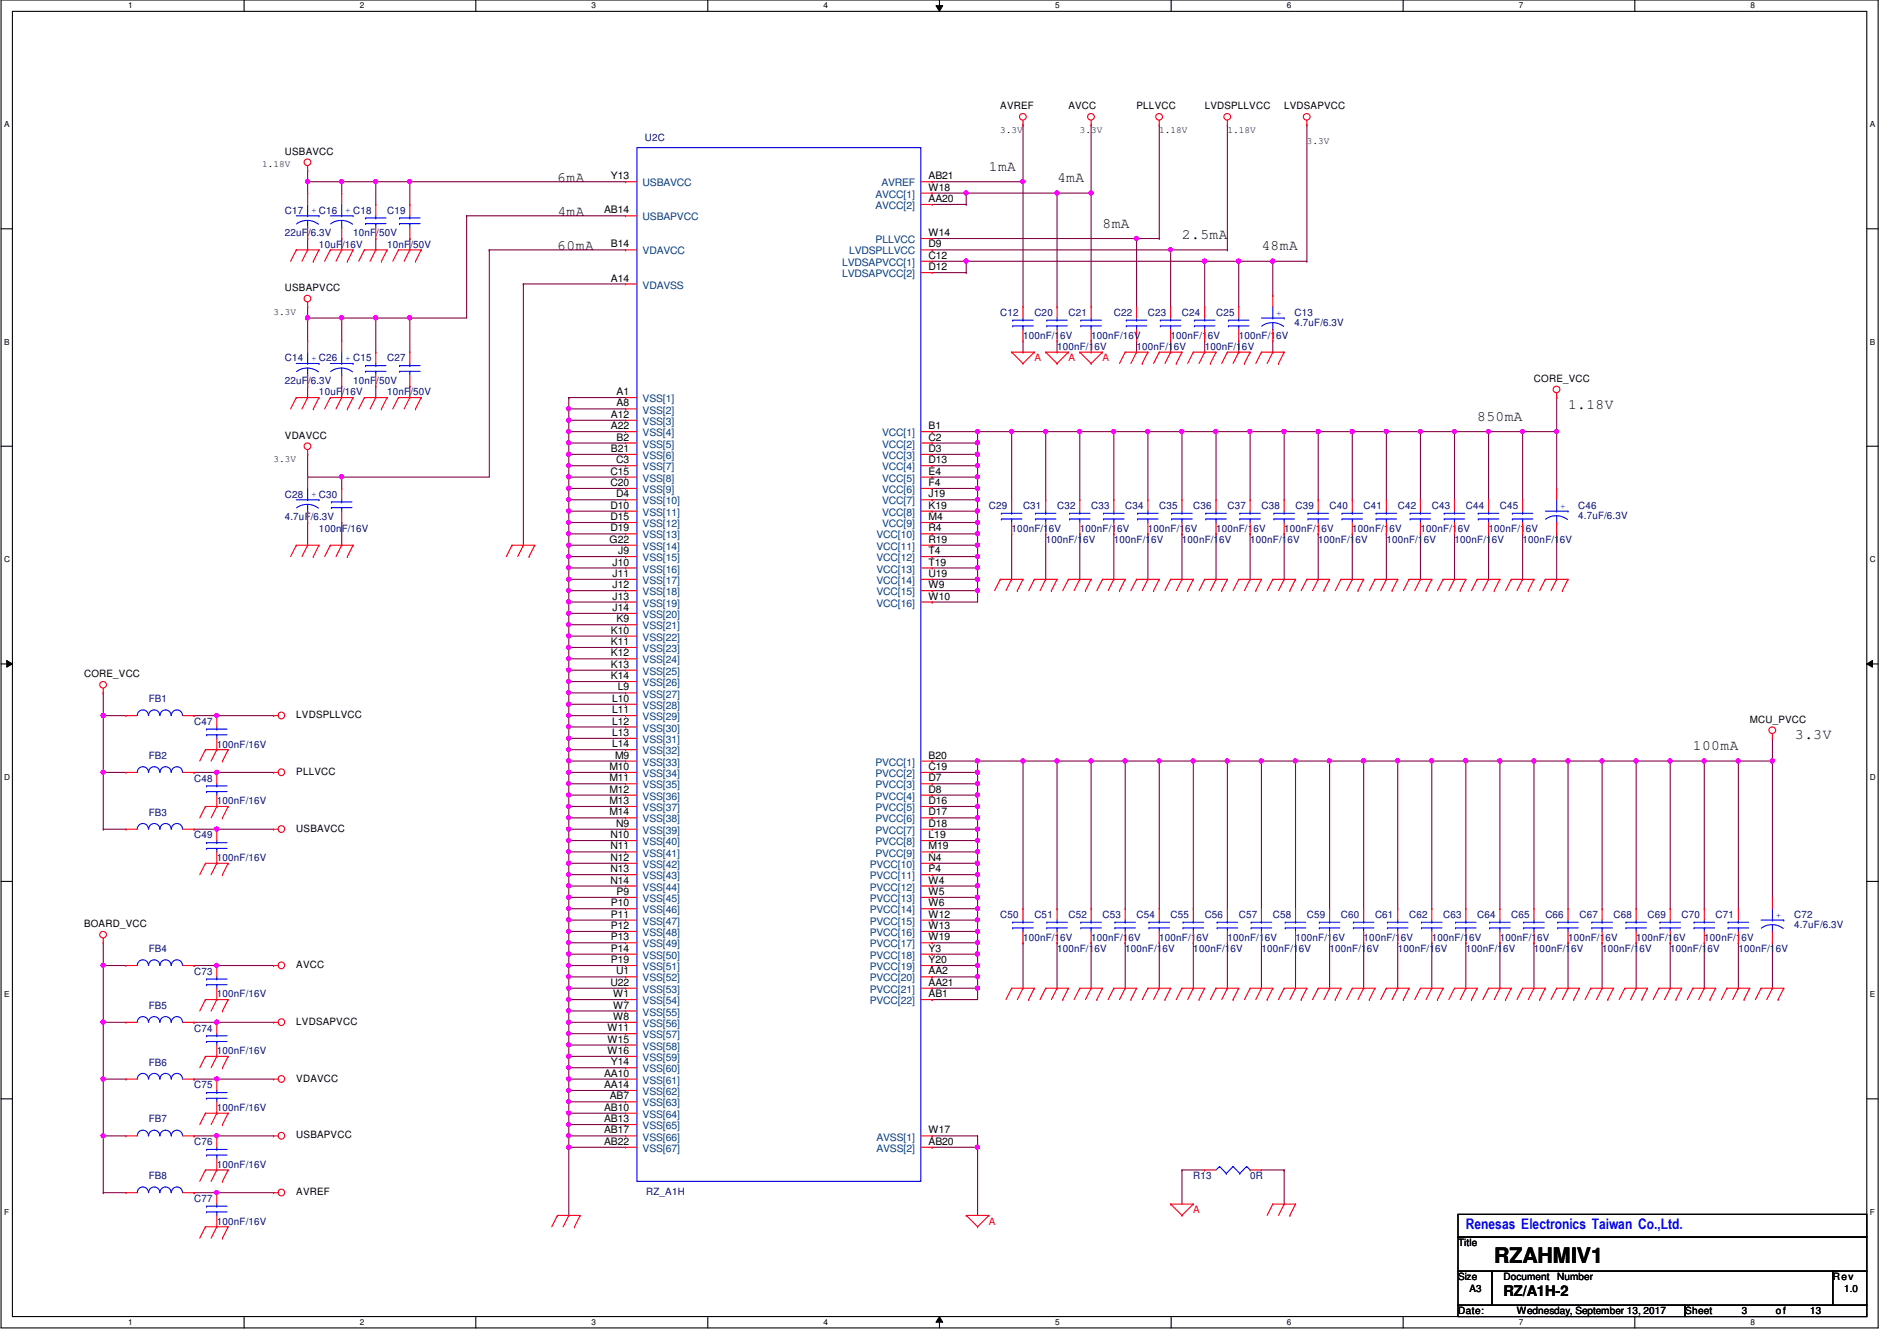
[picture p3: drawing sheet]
<svg xmlns="http://www.w3.org/2000/svg" width="297mm" height="210mm" viewBox="0 0 297 210" stroke-linecap="round" stroke-linejoin="round" font-family="sans-serif">
<defs><g id="words">
<text font-size="3.3" x="234" y="197.7">RZAHMIV1</text>
<g font-size="2.3">
<text x="87.3" y="28.5">6mA</text>
<text x="154.9" y="26.8">1mA</text>
<text x="165.5" y="28.5">4mA</text>
<text x="87.3" y="33.9">4mA</text>
<text x="172.6" y="35.6">8mA</text>
<text x="87.3" y="39.2">60mA</text>
<text x="185.1" y="37.4">2.5mA</text>
<text x="197.5" y="39.2">48mA</text>
<text x="231.3" y="65.9">850mA</text>
<text x="245.5" y="64.1">1.18V</text>
<text x="265.1" y="117.4">100mA</text>
<text x="281.1" y="115.7">3.3V</text>
<text x="235.4" y="202.9">RZ/A1H-2</text>
</g>
<text font-size="2.3" fill="#00f" x="229.5" y="192.4">Renesas Electronics Taiwan Co.,Ltd.</text>
<g font-size="1.6">
<text x="156.6" y="17.1">AVREF</text>
<text x="167.3" y="17.1">AVCC</text>
<text x="178" y="17.1">PLLVCC</text>
<text x="188.6" y="17.1">LVDSPLLVCC</text>
<text x="201.1" y="17.1">LVDSAPVCC</text>
<text x="44.6" y="24.2">USBAVCC</text>
<text x="95.7" y="28.1">Y13</text>
<text x="145.4" y="28.1">AB21</text>
<text x="145.4" y="29.8">W18</text>
<text x="94.6" y="33.4">AB14</text>
<text x="145.4" y="31.6">AA20</text>
<text x="95.7" y="38.7">B14</text>
<text x="145.4" y="37">W14</text>
<text x="145.4" y="38.7">D9</text>
<text x="145.4" y="40.5">C12</text>
<text x="44.6" y="45.6">USBAPVCC</text>
<text x="95.7" y="44.1">A14</text>
<text x="145.4" y="42.3">D12</text>
<text x="240.2" y="59.8">CORE_VCC</text>
<text x="95.7" y="65.4">A12</text>
<text x="96.6" y="61.8">A1</text>
<text x="96.6" y="63.6">A8</text>
<text x="44.6" y="68.7">VDAVCC</text>
<text x="95.7" y="67.2">A22</text>
<text x="95.7" y="70.7">B21</text>
<text x="96.6" y="69">B2</text>
<text x="145.4" y="67.2">B1</text>
<text x="145.4" y="69">C2</text>
<text x="145.4" y="70.7">D3</text>
<text x="95.6" y="74.3">C15</text>
<text x="95.6" y="76.1">C20</text>
<text x="96.5" y="72.5">C3</text>
<text x="96.5" y="77.9">D4</text>
<text x="145.4" y="72.5">D13</text>
<text x="145.4" y="74.3">E4</text>
<text x="145.4" y="76.1">F4</text>
<text x="145.4" y="77.9">J19</text>
<text x="95.6" y="79.6">D10</text>
<text x="95.6" y="81.4">D15</text>
<text x="95.6" y="83.2">D19</text>
<text x="145.4" y="79.6">K19</text>
<text x="145.4" y="81.4">M4</text>
<text x="145.4" y="83.2">R4</text>
<text x="95.5" y="85">G22</text>
<text x="95.9" y="88.5">J10</text>
<text x="96.8" y="86.7">J9</text>
<text x="145.4" y="85">R19</text>
<text x="145.4" y="86.7">T4</text>
<text x="145.4" y="88.5">T19</text>
<text x="95.9" y="90.3">J11</text>
<text x="95.9" y="92.1">J12</text>
<text x="95.9" y="93.9">J13</text>
<text x="95.9" y="95.6">J14</text>
<text x="145.4" y="90.3">U19</text>
<text x="145.4" y="92.1">W9</text>
<text x="145.4" y="93.9">W10</text>
<text x="95.7" y="99.2">K10</text>
<text x="95.7" y="101">K11</text>
<text x="96.6" y="97.4">K9</text>
<text x="13.2" y="106">CORE_VCC</text>
<text x="95.7" y="102.7">K12</text>
<text x="95.7" y="104.5">K13</text>
<text x="95.7" y="106.3">K14</text>
<text x="46.4" y="112.4">LVDSPLLVCC</text>
<text x="95.8" y="109.9">L10</text>
<text x="95.8" y="111.6">L11</text>
<text x="95.8" y="113.4">L12</text>
<text x="96.7" y="108.1">L9</text>
<text x="274" y="113.1">MCU_PVCC</text>
<text x="95.8" y="115.2">L13</text>
<text x="95.8" y="117">L14</text>
<text x="96.3" y="118.7">M9</text>
<text x="145.4" y="118.7">B20</text>
<text x="46.4" y="121.3">PLLVCC</text>
<text x="95.4" y="120.5">M10</text>
<text x="95.4" y="122.3">M11</text>
<text x="95.4" y="124.1">M12</text>
<text x="95.4" y="125.9">M13</text>
<text x="145.4" y="120.5">C19</text>
<text x="145.4" y="122.3">D7</text>
<text x="145.4" y="124.1">D8</text>
<text x="145.4" y="125.9">D16</text>
<text x="46.4" y="130.2">USBAVCC</text>
<text x="95.4" y="127.6">M14</text>
<text x="95.6" y="131.2">N10</text>
<text x="96.5" y="129.4">N9</text>
<text x="145.4" y="127.6">D17</text>
<text x="145.4" y="129.4">D18</text>
<text x="145.4" y="131.2">L19</text>
<text x="95.6" y="133">N11</text>
<text x="95.6" y="134.7">N12</text>
<text x="95.6" y="136.5">N13</text>
<text x="145.4" y="133">M19</text>
<text x="145.4" y="134.7">N4</text>
<text x="145.4" y="136.5">P4</text>
<text x="95.6" y="138.3">N14</text>
<text x="95.7" y="141.9">P10</text>
<text x="95.7" y="143.6">P11</text>
<text x="96.6" y="140.1">P9</text>
<text x="145.4" y="138.3">W4</text>
<text x="145.4" y="140.1">W5</text>
<text x="145.4" y="141.9">W6</text>
<text x="145.4" y="143.6">W12</text>
<text x="13.2" y="145.1">BOARD_VCC</text>
<text x="95.7" y="145.4">P12</text>
<text x="95.7" y="147.2">P13</text>
<text x="95.7" y="149">P14</text>
<text x="145.4" y="145.4">W13</text>
<text x="145.4" y="147.2">W19</text>
<text x="145.4" y="149">Y3</text>
<text x="46.4" y="151.5">AVCC</text>
<text x="95.6" y="154.3">U22</text>
<text x="95.7" y="150.7">P19</text>
<text x="96.5" y="152.5">U1</text>
<text x="145.4" y="150.7">Y20</text>
<text x="145.4" y="152.5">AA2</text>
<text x="145.4" y="154.3">AA21</text>
<text x="46.4" y="160.4">LVDSAPVCC</text>
<text x="95.1" y="161.4">W11</text>
<text x="96" y="156.1">W1</text>
<text x="96" y="157.9">W7</text>
<text x="96" y="159.6">W8</text>
<text x="145.4" y="156.1">AB1</text>
<text x="95.1" y="163.2">W15</text>
<text x="95.1" y="165">W16</text>
<text x="95.7" y="166.8">Y14</text>
<text x="46.4" y="169.3">VDAVCC</text>
<text x="94.6" y="168.5">AA10</text>
<text x="94.6" y="170.3">AA14</text>
<text x="94.6" y="173.9">AB10</text>
<text x="95.5" y="172.1">AB7</text>
<text x="46.4" y="178.2">USBAPVCC</text>
<text x="94.6" y="175.6">AB13</text>
<text x="94.6" y="177.4">AB17</text>
<text x="94.6" y="179.2">AB22</text>
<text x="145.4" y="177.4">W17</text>
<text x="145.4" y="179.2">AB20</text>
<text x="46.4" y="187.1">AVREF</text>
<text x="228.3" y="195.1">Title</text>
<text x="228.3" y="200.4">Size</text>
<text x="230.1" y="202.2">A3</text>
<text x="235.4" y="200.4">Document</text>
<text x="243.8" y="200.4">Number</text>
<text x="287" y="200.4">Rev</text>
<text x="288.8" y="202.2">1.0</text>
<text x="228.3" y="205.7">Date:</text>
<text x="237.5" y="205.7">Wednesday, September 13, 2017</text>
<text x="263.9" y="205.7">Sheet</text>
<text x="272.7" y="205.7">3</text>
<text x="278.1" y="205.7">o f</text>
<text x="283.4" y="205.7">13</text>
</g>
<g font-size="1.6" fill="#000080">
<text x="101" y="22.1">U2C</text>
<text x="44.6" y="33.4">C17</text>
<text x="60.6" y="33.4">C19</text>
<text x="44.6" y="37">22uF/6.3V</text>
<text x="49.9" y="38.8">10uF/16V</text>
<text x="55.3" y="37">10nF/50V</text>
<text x="60.6" y="38.8">10nF/50V</text>
<text x="156.6" y="49.4">C12</text>
<text x="160.2" y="53">100nF/16V</text>
<text x="162" y="49.4">C20</text>
<text x="167.3" y="49.4">C21</text>
<text x="170.9" y="53">100nF/16V</text>
<text x="174.4" y="49.4">C22</text>
<text x="179.7" y="49.4">C23</text>
<text x="183.3" y="53">100nF/16V</text>
<text x="185.1" y="49.4">C24</text>
<text x="190.4" y="49.4">C25</text>
<text x="194" y="53">100nF/16V</text>
<text x="202.7" y="49.4">C13</text>
<text x="202.7" y="51.1">4.7uF/6.3V</text>
<text x="44.6" y="56.6">C14</text>
<text x="60.6" y="56.6">C27</text>
<text x="165.5" y="54.8">100nF/16V</text>
<text x="178" y="54.8">100nF/16V</text>
<text x="188.6" y="54.8">100nF/16V</text>
<text x="44.6" y="60.1">22uF/6.3V</text>
<text x="49.9" y="61.9">10uF/16V</text>
<text x="55.3" y="60.1">10nF/50V</text>
<text x="60.6" y="61.9">10nF/50V</text>
<text x="44.6" y="77.9">C28</text>
<text x="44.6" y="81.4">4.7uF/6.3V</text>
<text x="49.9" y="83.2">100nF/16V</text>
<text x="154.9" y="79.7">C29</text>
<text x="158.4" y="83.2">100nF/16V</text>
<text x="160.2" y="79.7">C31</text>
<text x="165.5" y="79.7">C32</text>
<text x="169.1" y="83.2">100nF/16V</text>
<text x="170.9" y="79.7">C33</text>
<text x="176.2" y="79.7">C34</text>
<text x="179.7" y="83.2">100nF/16V</text>
<text x="181.5" y="79.7">C35</text>
<text x="186.9" y="79.7">C36</text>
<text x="190.4" y="83.2">100nF/16V</text>
<text x="192.2" y="79.7">C37</text>
<text x="197.5" y="79.7">C38</text>
<text x="201.1" y="83.2">100nF/16V</text>
<text x="202.9" y="79.7">C39</text>
<text x="208.2" y="79.7">C40</text>
<text x="211.7" y="83.2">100nF/16V</text>
<text x="213.5" y="79.7">C41</text>
<text x="218.9" y="79.7">C42</text>
<text x="222.4" y="83.2">100nF/16V</text>
<text x="224.2" y="79.7">C43</text>
<text x="229.5" y="79.7">C44</text>
<text x="233.1" y="83.2">100nF/16V</text>
<text x="234.9" y="79.7">C45</text>
<text x="247.1" y="79.7">C46</text>
<text x="247.1" y="81.3">4.7uF/6.3V</text>
<text x="163.7" y="85">100nF/16V</text>
<text x="174.4" y="85">100nF/16V</text>
<text x="185.1" y="85">100nF/16V</text>
<text x="195.7" y="85">100nF/16V</text>
<text x="206.4" y="85">100nF/16V</text>
<text x="217.1" y="85">100nF/16V</text>
<text x="227.7" y="85">100nF/16V</text>
<text x="238.4" y="85">100nF/16V</text>
<text x="23.3" y="109.9">FB1</text>
<text x="30.4" y="113.5">C47</text>
<text x="23.3" y="118.8">FB2</text>
<text x="33.9" y="117">100nF/16V</text>
<text x="30.4" y="122.3">C48</text>
<text x="33.9" y="125.9">100nF/16V</text>
<text x="23.3" y="127.7">FB3</text>
<text x="30.4" y="131.2">C49</text>
<text x="33.9" y="134.8">100nF/16V</text>
<text x="156.6" y="143.7">C50</text>
<text x="162" y="143.7">C51</text>
<text x="167.3" y="143.7">C52</text>
<text x="172.6" y="143.7">C53</text>
<text x="178" y="143.7">C54</text>
<text x="183.3" y="143.7">C55</text>
<text x="188.6" y="143.7">C56</text>
<text x="194" y="143.7">C57</text>
<text x="199.3" y="143.7">C58</text>
<text x="204.6" y="143.7">C59</text>
<text x="210" y="143.7">C60</text>
<text x="215.3" y="143.7">C61</text>
<text x="220.6" y="143.7">C62</text>
<text x="226" y="143.7">C63</text>
<text x="231.3" y="143.7">C64</text>
<text x="236.6" y="143.7">C65</text>
<text x="242" y="143.7">C66</text>
<text x="247.3" y="143.7">C67</text>
<text x="252.6" y="143.7">C68</text>
<text x="258" y="143.7">C69</text>
<text x="263.3" y="143.7">C70</text>
<text x="268.6" y="143.7">C71</text>
<text x="280.9" y="143.7">C72</text>
<text x="23.3" y="149">FB4</text>
<text x="160.2" y="147.2">100nF/16V</text>
<text x="165.5" y="149">100nF/16V</text>
<text x="170.9" y="147.2">100nF/16V</text>
<text x="176.2" y="149">100nF/16V</text>
<text x="181.5" y="147.2">100nF/16V</text>
<text x="186.9" y="149">100nF/16V</text>
<text x="192.2" y="147.2">100nF/16V</text>
<text x="197.5" y="149">100nF/16V</text>
<text x="202.9" y="147.2">100nF/16V</text>
<text x="208.2" y="149">100nF/16V</text>
<text x="213.5" y="147.2">100nF/16V</text>
<text x="218.9" y="149">100nF/16V</text>
<text x="224.2" y="147.2">100nF/16V</text>
<text x="229.5" y="149">100nF/16V</text>
<text x="234.9" y="147.2">100nF/16V</text>
<text x="240.2" y="149">100nF/16V</text>
<text x="245.5" y="147.2">100nF/16V</text>
<text x="250.9" y="149">100nF/16V</text>
<text x="256.2" y="147.2">100nF/16V</text>
<text x="261.5" y="149">100nF/16V</text>
<text x="266.9" y="147.2">100nF/16V</text>
<text x="272.2" y="149">100nF/16V</text>
<text x="280.9" y="145.3">4.7uF/6.3V</text>
<text x="30.4" y="152.6">C73</text>
<text x="23.3" y="157.9">FB5</text>
<text x="30.4" y="161.5">C74</text>
<text x="33.9" y="156.1">100nF/16V</text>
<text x="23.3" y="166.8">FB6</text>
<text x="33.9" y="165">100nF/16V</text>
<text x="30.4" y="170.3">C75</text>
<text x="33.9" y="173.9">100nF/16V</text>
<text x="23.3" y="175.7">FB7</text>
<text x="30.4" y="179.2">C76</text>
<text x="23.3" y="184.6">FB8</text>
<text x="33.9" y="182.8">100nF/16V</text>
<text x="186.9" y="184.6">R13</text>
<text x="195.7" y="184.6">0R</text>
<text x="30.4" y="188.1">C77</text>
<text x="33.9" y="191.7">100nF/16V</text>
<text x="101.2" y="187.1">RZ_A1H</text>
</g>
<g font-size="1.6" fill="#004080">
<text x="100.6" y="29.2">USBAVCC</text>
<text x="138" y="29.2">AVREF</text>
<text x="100.6" y="34.5">USBAPVCC</text>
<text x="137.1" y="30.9">AVCC[1]</text>
<text x="137.1" y="32.7">AVCC[2]</text>
<text x="100.6" y="39.8">VDAVCC</text>
<text x="131.9" y="41.6">LVDSAPVCC[1]</text>
<text x="133" y="39.8">LVDSPLLVCC</text>
<text x="137.1" y="38.1">PLLVCC</text>
<text x="100.6" y="45.2">VDAVSS</text>
<text x="131.9" y="43.4">LVDSAPVCC[2]</text>
<text x="100.6" y="62.9">VSS[1]</text>
<text x="100.6" y="64.7">VSS[2]</text>
<text x="100.6" y="66.5">VSS[3]</text>
<text x="100.6" y="68.3">VSS[4]</text>
<text x="100.6" y="70.1">VSS[5]</text>
<text x="100.6" y="71.8">VSS[6]</text>
<text x="138.1" y="68.3">VCC[1]</text>
<text x="138.1" y="70.1">VCC[2]</text>
<text x="138.1" y="71.8">VCC[3]</text>
<text x="100.6" y="73.6">VSS[7]</text>
<text x="100.6" y="75.4">VSS[8]</text>
<text x="100.6" y="77.2">VSS[9]</text>
<text x="138.1" y="73.6">VCC[4]</text>
<text x="138.1" y="75.4">VCC[5]</text>
<text x="138.1" y="77.2">VCC[6]</text>
<text x="100.6" y="79">VSS[10]</text>
<text x="100.6" y="80.7">VSS[11]</text>
<text x="100.6" y="82.5">VSS[12]</text>
<text x="138.1" y="79">VCC[7]</text>
<text x="138.1" y="80.7">VCC[8]</text>
<text x="138.1" y="82.5">VCC[9]</text>
<text x="100.6" y="84.3">VSS[13]</text>
<text x="100.6" y="86.1">VSS[14]</text>
<text x="100.6" y="87.8">VSS[15]</text>
<text x="100.6" y="89.6">VSS[16]</text>
<text x="137.2" y="84.3">VCC[10]</text>
<text x="137.2" y="86.1">VCC[11]</text>
<text x="137.2" y="87.8">VCC[12]</text>
<text x="137.2" y="89.6">VCC[13]</text>
<text x="100.6" y="91.4">VSS[17]</text>
<text x="100.6" y="93.2">VSS[18]</text>
<text x="100.6" y="95">VSS[19]</text>
<text x="137.2" y="91.4">VCC[14]</text>
<text x="137.2" y="93.2">VCC[15]</text>
<text x="137.2" y="95">VCC[16]</text>
<text x="100.6" y="96.7">VSS[20]</text>
<text x="100.6" y="98.5">VSS[21]</text>
<text x="100.6" y="100.3">VSS[22]</text>
<text x="100.6" y="102.1">VSS[23]</text>
<text x="100.6" y="103.8">VSS[24]</text>
<text x="100.6" y="105.6">VSS[25]</text>
<text x="100.6" y="107.4">VSS[26]</text>
<text x="100.6" y="109.2">VSS[27]</text>
<text x="100.6" y="111">VSS[28]</text>
<text x="100.6" y="112.7">VSS[29]</text>
<text x="100.6" y="114.5">VSS[30]</text>
<text x="100.6" y="116.3">VSS[31]</text>
<text x="100.6" y="118.1">VSS[32]</text>
<text x="100.6" y="119.8">VSS[33]</text>
<text x="137.1" y="119.8">PVCC[1]</text>
<text x="100.6" y="121.6">VSS[34]</text>
<text x="100.6" y="123.4">VSS[35]</text>
<text x="100.6" y="125.2">VSS[36]</text>
<text x="137.1" y="121.6">PVCC[2]</text>
<text x="137.1" y="123.4">PVCC[3]</text>
<text x="137.1" y="125.2">PVCC[4]</text>
<text x="100.6" y="127">VSS[37]</text>
<text x="100.6" y="128.7">VSS[38]</text>
<text x="100.6" y="130.5">VSS[39]</text>
<text x="137.1" y="127">PVCC[5]</text>
<text x="137.1" y="128.7">PVCC[6]</text>
<text x="137.1" y="130.5">PVCC[7]</text>
<text x="100.6" y="132.3">VSS[40]</text>
<text x="100.6" y="134.1">VSS[41]</text>
<text x="100.6" y="135.8">VSS[42]</text>
<text x="100.6" y="137.6">VSS[43]</text>
<text x="136.2" y="135.8">PVCC[10]</text>
<text x="136.2" y="137.6">PVCC[11]</text>
<text x="137.1" y="132.3">PVCC[8]</text>
<text x="137.1" y="134.1">PVCC[9]</text>
<text x="100.6" y="139.4">VSS[44]</text>
<text x="100.6" y="141.2">VSS[45]</text>
<text x="100.6" y="143">VSS[46]</text>
<text x="136.2" y="139.4">PVCC[12]</text>
<text x="136.2" y="141.2">PVCC[13]</text>
<text x="136.2" y="143">PVCC[14]</text>
<text x="100.6" y="144.7">VSS[47]</text>
<text x="100.6" y="146.5">VSS[48]</text>
<text x="100.6" y="148.3">VSS[49]</text>
<text x="136.2" y="144.7">PVCC[15]</text>
<text x="136.2" y="146.5">PVCC[16]</text>
<text x="136.2" y="148.3">PVCC[17]</text>
<text x="100.6" y="150.1">VSS[50]</text>
<text x="100.6" y="151.8">VSS[51]</text>
<text x="100.6" y="153.6">VSS[52]</text>
<text x="100.6" y="155.4">VSS[53]</text>
<text x="136.2" y="150.1">PVCC[18]</text>
<text x="136.2" y="151.8">PVCC[19]</text>
<text x="136.2" y="153.6">PVCC[20]</text>
<text x="136.2" y="155.4">PVCC[21]</text>
<text x="100.6" y="157.2">VSS[54]</text>
<text x="100.6" y="159">VSS[55]</text>
<text x="100.6" y="160.7">VSS[56]</text>
<text x="136.2" y="157.2">PVCC[22]</text>
<text x="100.6" y="162.5">VSS[57]</text>
<text x="100.6" y="164.3">VSS[58]</text>
<text x="100.6" y="166.1">VSS[59]</text>
<text x="100.6" y="167.9">VSS[60]</text>
<text x="100.6" y="169.6">VSS[61]</text>
<text x="100.6" y="171.4">VSS[62]</text>
<text x="100.6" y="173.2">VSS[63]</text>
<text x="100.6" y="175">VSS[64]</text>
<text x="100.6" y="176.7">VSS[65]</text>
<text x="100.6" y="178.5">VSS[66]</text>
<text x="137.2" y="178.5">AVSS[1]</text>
<text x="100.6" y="180.3">VSS[67]</text>
<text x="137.2" y="180.3">AVSS[2]</text>
</g>
<g font-size="1.6" fill="#f00">
<text x="162" y="56.6">A</text>
<text x="167.3" y="56.6">A</text>
<text x="172.6" y="56.6">A</text>
<text x="154.9" y="191.7">A</text>
<text x="186.9" y="189.9">A</text>
</g>
<g font-size="1.5">
<text x="156.6" y="20.8">3.3V</text>
<text x="169.1" y="20.8">3.3V</text>
<text x="181.5" y="20.8">1.18V</text>
<text x="192.2" y="20.8">1.18V</text>
<text x="204.6" y="22.6">3.3V</text>
<text x="41.1" y="26.1">1.18V</text>
<text x="42.8" y="49.2">3.3V</text>
<text x="42.8" y="72.3">3.3V</text>
</g>
<g font-size="1.5" fill="#00f">
<text x="48.7" y="33.4">+ C16</text>
<text x="54.1" y="33.4">+ C18</text>
<text x="199.9" y="49.4">+</text>
<text x="48.7" y="56.5">+ C26</text>
<text x="54.1" y="56.5">+ C15</text>
<text x="48.7" y="77.9">+ C30</text>
<text x="244.3" y="79.6">+</text>
<text x="278.1" y="143.6">+</text>
</g>
<g font-size="1.3">
<text x="20.1" y="1.3">1</text>
<text x="56.3" y="1.3">2</text>
<text x="92.6" y="1.3">3</text>
<text x="128.9" y="1.3">4</text>
<text x="165.2" y="1.3">5</text>
<text x="201.5" y="1.3">6</text>
<text x="237.8" y="1.3">7</text>
<text x="274.1" y="1.3">8</text>
<text x=".6" y="19.9">A</text>
<text x="292.8" y="19.9">A</text>
<text x=".6" y="54">B</text>
<text x="292.8" y="54">B</text>
<text x=".6" y="88">C</text>
<text x="292.8" y="88">C</text>
<text x=".6" y="122.1">D</text>
<text x="292.8" y="122.1">D</text>
<text x=".6" y="156.1">E</text>
<text x="292.8" y="156.1">E</text>
<text x=".6" y="190.2">F</text>
<text x="292.8" y="190.2">F</text>
<text x="20.1" y="207.4">1</text>
<text x="56.3" y="207.4">2</text>
<text x="92.6" y="207.4">3</text>
<text x="128.9" y="207.4">4</text>
<text x="165.2" y="207.4">5</text>
<text x="201.5" y="207.4">6</text>
<text x="237.8" y="207.4">7</text>
<text x="274.1" y="207.4">8</text>
</g>
</g></defs>
<path d="M.2 0h293.9v207.9h-293.9zM1.9 1.8h290.4v204.3h-290.4z" fill="none" stroke="#000" stroke-width=".17"/>
<g fill="#fff">
<path d="M20.1 .2h.6v1.4h-.6z"/>
<path d="M20.1 206.2h.6v1.4h-.6z"/>
</g>
<path d="M38.2 0v1.8M38.2 206.1v1.8" fill="none" stroke="#000" stroke-width=".17"/>
<g fill="#fff">
<path d="M56.3 .2h.7v1.4h-.7z"/>
<path d="M56.3 206.2h.7v1.4h-.7z"/>
</g>
<path d="M74.5 0v1.8M74.5 206.1v1.8" fill="none" stroke="#000" stroke-width=".17"/>
<g fill="#fff">
<path d="M92.6 .2h.7v1.4h-.7z"/>
<path d="M92.6 206.2h.7v1.4h-.7z"/>
</g>
<path d="M110.8 0v1.8M110.8 206.1v1.8" fill="none" stroke="#000" stroke-width=".17"/>
<g fill="#fff">
<path d="M128.9 .2h.7v1.4h-.7z"/>
<path d="M128.9 206.2h.7v1.4h-.7z"/>
</g>
<path d="M147.1 0v1.8M147.1 206.1v1.8" fill="none" stroke="#000" stroke-width=".17"/>
<path d="M146.6 .9h1l-.5 .9zM147.1 206.1l.5 .9h-1z" fill="#000"/>
<path d="M146.6 .9h1l-.5 .9zM147.1 206.1l.5 .9h-1z" fill="none" stroke="#000" stroke-width=".16"/>
<g fill="#fff">
<path d="M165.2 .2h.7v1.4h-.7z"/>
<path d="M165.2 206.2h.7v1.4h-.7z"/>
</g>
<path d="M183.4 0v1.8M183.4 206.1v1.8" fill="none" stroke="#000" stroke-width=".17"/>
<g fill="#fff">
<path d="M201.5 .2h.7v1.4h-.7z"/>
<path d="M201.5 206.2h.7v1.4h-.7z"/>
</g>
<path d="M219.7 0v1.8M219.7 206.1v1.8" fill="none" stroke="#000" stroke-width=".17"/>
<g fill="#fff">
<path d="M237.8 .2h.7v1.4h-.7z"/>
<path d="M237.8 206.2h.7v1.4h-.7z"/>
</g>
<path d="M256 0v1.8M256 206.1v1.8" fill="none" stroke="#000" stroke-width=".17"/>
<g fill="#fff">
<path d="M274.1 .2h.7v1.4h-.7z"/>
<path d="M274.1 206.2h.7v1.4h-.7z"/>
<path d="M.6 18.8h.8v1.4h-.8z"/>
<path d="M292.8 18.8h.8v1.4h-.8z"/>
<path d="M.6 52.8h.8v1.4h-.8z"/>
<path d="M292.8 52.8h.8v1.4h-.8z"/>
</g>
<path d="M.2 35.8h1.7M292.3 35.8h1.8" fill="none" stroke="#000" stroke-width=".17"/>
<g fill="#fff">
<path d="M.6 86.9h.9v1.4h-.9z"/>
<path d="M292.8 86.9h.9v1.4h-.9z"/>
</g>
<path d="M.2 69.8h1.7M292.3 69.8h1.8" fill="none" stroke="#000" stroke-width=".17"/>
<g fill="#fff">
<path d="M.6 120.9h.9v1.4h-.9z"/>
<path d="M292.8 120.9h.9v1.4h-.9z"/>
</g>
<path d="M.2 103.9h1.7M292.3 103.9h1.8" fill="none" stroke="#000" stroke-width=".17"/>
<path d="M1.1 103.4l.8 .5-.8 .5zM292.3 103.9l.9-.5v1z" fill="#000"/>
<path d="M1.1 103.4l.8 .5-.8 .5zM292.3 103.9l.9-.5v1z" fill="none" stroke="#000" stroke-width=".16"/>
<g fill="#fff">
<path d="M.6 155h.8v1.4h-.8z"/>
<path d="M292.8 155h.8v1.4h-.8z"/>
</g>
<path d="M.2 138h1.7M292.3 138h1.8" fill="none" stroke="#000" stroke-width=".17"/>
<g fill="#fff">
<path d="M.6 189h.8v1.4h-.8z"/>
<path d="M292.8 189h.7v1.4h-.7z"/>
</g>
<path d="M.2 172h1.7M292.3 172h1.8" fill="none" stroke="#000" stroke-width=".17"/>
<path d="M146 67.6h.1M146 67.6h7.1M243.8 67.6h.1M243.8 67.6v8.9" fill="none" stroke="#800040" stroke-width=".17"/>
<circle cx="153" cy="67.5" r=".32" fill="#f0f"/>
<circle cx="153" cy="67.5" r=".32" fill="none" stroke="#f0f" stroke-width=".17"/>
<path d="M146 69.3h.1M146 69.3h7.1" fill="none" stroke="#800040" stroke-width=".17"/>
<circle cx="153" cy="69.3" r=".32" fill="#f0f"/>
<circle cx="153" cy="69.3" r=".32" fill="none" stroke="#f0f" stroke-width=".17"/>
<g fill="none" stroke="#800040" stroke-width=".17">
<path d="M160.2 19.6h.1M160.2 19.6v8.8M170.9 19.6h.1M170.9 19.6v10.6M153.1 67.6h.1M153.1 67.6v1.7M153.1 92.5h.1M153.1 92.5v1.7M158.4 83.6h.1M158.4 83.6v7.1M163.7 83.6h.1M163.7 83.6v7.1"/>
<path d="M169.1 83.6h.1M169.1 83.6v7.1M174.4 83.6h.1M174.4 83.6v7.1M179.7 83.6h.1M179.7 83.6v7.1M185.1 83.6h.1M185.1 83.6v7.1M190.4 83.6h.1M190.4 83.6v7.1M195.7 83.6h.1M195.7 83.6v7.1"/>
<path d="M201.1 83.6h.1M201.1 83.6v7.1M206.4 83.6h.1M206.4 83.6v7.1M211.7 83.6h.1M211.7 83.6v7.1M217.1 83.6h.1M217.1 83.6v7.1M222.4 83.6h.1M222.4 83.6v7.1M227.7 83.6h.1M227.7 83.6v7.1"/>
<path d="M233.1 83.6h.1M233.1 83.6v7.1M238.4 83.6h.1M238.4 83.6v7.1M243.8 83.6h.1M243.8 83.6v7.1M272.2 119.1h.1M277.5 115.6h.1M277.5 115.6v3.5h-5.3M176.2 147.6h.1M176.2 147.6v7.1M181.5 147.6h.1"/>
<path d="M181.5 147.6v7.1M186.9 147.6h.1M186.9 147.6v7.1M192.2 147.6h.1M192.2 147.6v7.1M197.5 147.6h.1M197.5 147.6v7.1M202.9 147.6h.1M202.9 147.6v7.1M208.2 147.6h.1M208.2 147.6v7.1M213.5 147.6h.1"/>
<path d="M213.5 147.6v7.1M218.9 147.6h.1M218.9 147.6v7.1M224.2 147.6h.1M224.2 147.6v7.1M229.5 147.6h.1M229.5 147.6v7.1M234.9 147.6h.1M234.9 147.6v7.1M240.2 147.6h.1M240.2 147.6v7.1M245.5 147.6h.1"/>
<path d="M245.5 147.6v7.1M250.9 147.6h.1M250.9 147.6v7.1M256.2 147.6h.1M256.2 147.6v7.1M261.5 147.6h.1M261.5 147.6v7.1M266.9 147.6h.1M266.9 147.6v7.1M272.2 147.6h.1M272.2 147.6v7.1M277.5 147.6h.1"/>
<path d="M277.5 147.6v7.1"/>
</g>
<circle cx="170.8" cy="30.2" r=".32" fill="#f0f"/>
<circle cx="170.8" cy="30.2" r=".32" fill="none" stroke="#f0f" stroke-width=".17"/>
<g fill="none" stroke="#800040" stroke-width=".17">
<path d="M181.5 19.6h.1M181.5 19.6v17.7M192.2 19.6h.1M192.2 19.6v19.5M204.6 19.6h.1M204.6 19.6v21.3M178 37.3h.1M178 37.3v10.7M183.3 39.1h.1M183.3 39.1v8.9M194 40.9h.1M194 40.9v7.1"/>
<path d="M158.4 67.6h.1M158.4 67.6v10.6M158.4 67.6h10.7M163.7 67.6h.1M163.7 67.6v10.6"/>
</g>
<circle cx="169.1" cy="67.5" r=".32" fill="#f0f"/>
<circle cx="169.1" cy="67.5" r=".32" fill="none" stroke="#f0f" stroke-width=".17"/>
<circle cx="163.7" cy="67.5" r=".32" fill="#f0f"/>
<circle cx="163.7" cy="67.5" r=".32" fill="none" stroke="#f0f" stroke-width=".17"/>
<path d="M169.1 67.6h.1M169.1 67.6v10.6M169.1 67.6h10.6M174.4 67.6h.1M174.4 67.6v10.6" fill="none" stroke="#800040" stroke-width=".17"/>
<circle cx="179.7" cy="67.5" r=".32" fill="#f0f"/>
<circle cx="179.7" cy="67.5" r=".32" fill="none" stroke="#f0f" stroke-width=".17"/>
<circle cx="174.4" cy="67.5" r=".32" fill="#f0f"/>
<circle cx="174.4" cy="67.5" r=".32" fill="none" stroke="#f0f" stroke-width=".17"/>
<path d="M179.7 67.6h.1M179.7 67.6v10.6M185.1 67.6h.1M185.1 67.6v10.6M185.1 67.6h5.3M190.4 67.6h.1M190.4 67.6v10.6M195.7 67.6h.1M195.7 67.6v10.6" fill="none" stroke="#800040" stroke-width=".17"/>
<circle cx="190.4" cy="67.5" r=".32" fill="#f0f"/>
<circle cx="190.4" cy="67.5" r=".32" fill="none" stroke="#f0f" stroke-width=".17"/>
<circle cx="185.1" cy="67.5" r=".32" fill="#f0f"/>
<circle cx="185.1" cy="67.5" r=".32" fill="none" stroke="#f0f" stroke-width=".17"/>
<path d="M179.7 67.6h.1M179.7 67.6h5.4M195.7 67.6h.1M195.7 67.6h5.4" fill="none" stroke="#800040" stroke-width=".17"/>
<circle cx="195.7" cy="67.5" r=".32" fill="#f0f"/>
<circle cx="195.7" cy="67.5" r=".32" fill="none" stroke="#f0f" stroke-width=".17"/>
<path d="M190.4 67.6h.1M190.4 67.6h5.3M201.1 67.6h.1M201.1 67.6v10.6M206.4 67.6h.1M206.4 67.6v10.6M211.7 67.6h.1M211.7 67.6h5.4M211.7 67.6v10.6M217.1 67.6h.1M217.1 67.6v10.6" fill="none" stroke="#800040" stroke-width=".17"/>
<circle cx="211.7" cy="67.5" r=".32" fill="#f0f"/>
<circle cx="211.7" cy="67.5" r=".32" fill="none" stroke="#f0f" stroke-width=".17"/>
<path d="M201.1 67.6h.1M201.1 67.6h10.6M206.4 67.6h.1" fill="none" stroke="#800040" stroke-width=".17"/>
<circle cx="206.4" cy="67.5" r=".32" fill="#f0f"/>
<circle cx="206.4" cy="67.5" r=".32" fill="none" stroke="#f0f" stroke-width=".17"/>
<circle cx="201.1" cy="67.5" r=".32" fill="#f0f"/>
<circle cx="201.1" cy="67.5" r=".32" fill="none" stroke="#f0f" stroke-width=".17"/>
<path d="M217.1 67.6h.1M217.1 67.6h5.3" fill="none" stroke="#800040" stroke-width=".17"/>
<circle cx="222.4" cy="67.5" r=".32" fill="#f0f"/>
<circle cx="222.4" cy="67.5" r=".32" fill="none" stroke="#f0f" stroke-width=".17"/>
<circle cx="217.1" cy="67.5" r=".32" fill="#f0f"/>
<circle cx="217.1" cy="67.5" r=".32" fill="none" stroke="#f0f" stroke-width=".17"/>
<path d="M222.4 67.6h.1M222.4 67.6v10.6M227.7 67.6h.1M227.7 67.6v10.6M233.1 67.6h.1M233.1 67.6v10.6" fill="none" stroke="#800040" stroke-width=".17"/>
<circle cx="233.1" cy="67.5" r=".32" fill="#f0f"/>
<circle cx="233.1" cy="67.5" r=".32" fill="none" stroke="#f0f" stroke-width=".17"/>
<path d="M238.4 67.6h.1M238.4 67.6v10.6M238.4 67.6h5.4" fill="none" stroke="#800040" stroke-width=".17"/>
<circle cx="243.7" cy="67.5" r=".32" fill="#f0f"/>
<circle cx="243.7" cy="67.5" r=".32" fill="none" stroke="#f0f" stroke-width=".17"/>
<circle cx="238.4" cy="67.5" r=".32" fill="#f0f"/>
<circle cx="238.4" cy="67.5" r=".32" fill="none" stroke="#f0f" stroke-width=".17"/>
<path d="M222.4 67.6h.1M222.4 67.6h16M227.7 67.6h.1M233.1 67.6h.1" fill="none" stroke="#800040" stroke-width=".17"/>
<circle cx="227.7" cy="67.5" r=".32" fill="#f0f"/>
<circle cx="227.7" cy="67.5" r=".32" fill="none" stroke="#f0f" stroke-width=".17"/>
<path d="M89.1 62.2h.1M89.1 64h.1M89.1 62.2h8.9M89.1 62.2v1.8M89.1 64h8.9M243.8 62.2h.1M243.8 62.2v5.4" fill="none" stroke="#800040" stroke-width=".17"/>
<circle cx="89" cy="64" r=".32" fill="#f0f"/>
<circle cx="89" cy="64" r=".32" fill="none" stroke="#f0f" stroke-width=".17"/>
<path d="M89.1 64h.1M89.1 65.8h.1M89.1 64v3.6M89.1 65.8h8.9" fill="none" stroke="#800040" stroke-width=".17"/>
<circle cx="89" cy="65.8" r=".32" fill="#f0f"/>
<circle cx="89" cy="65.8" r=".32" fill="none" stroke="#f0f" stroke-width=".17"/>
<path d="M89.1 67.6h.1M89.1 67.6h8.9" fill="none" stroke="#800040" stroke-width=".17"/>
<circle cx="89" cy="67.5" r=".32" fill="#f0f"/>
<circle cx="89" cy="67.5" r=".32" fill="none" stroke="#f0f" stroke-width=".17"/>
<path d="M89.1 67.6h.1M89.1 69.3h.1M89.1 67.6v1.7M89.1 69.3h8.9" fill="none" stroke="#800040" stroke-width=".17"/>
<circle cx="89" cy="69.3" r=".32" fill="#f0f"/>
<circle cx="89" cy="69.3" r=".32" fill="none" stroke="#f0f" stroke-width=".17"/>
<path d="M89.1 71.1h.1M89.1 71.1v1.8M89.1 71.1h8.9" fill="none" stroke="#800040" stroke-width=".17"/>
<circle cx="89" cy="71.1" r=".32" fill="#f0f"/>
<circle cx="89" cy="71.1" r=".32" fill="none" stroke="#f0f" stroke-width=".17"/>
<path d="M89.1 72.9h.1M89.1 72.9h8.9" fill="none" stroke="#800040" stroke-width=".17"/>
<circle cx="89" cy="72.9" r=".32" fill="#f0f"/>
<circle cx="89" cy="72.9" r=".32" fill="none" stroke="#f0f" stroke-width=".17"/>
<path d="M89.1 74.7h.1M89.1 74.7h8.9" fill="none" stroke="#800040" stroke-width=".17"/>
<circle cx="89" cy="74.6" r=".32" fill="#f0f"/>
<circle cx="89" cy="74.6" r=".32" fill="none" stroke="#f0f" stroke-width=".17"/>
<path d="M89.1 76.5h.1M89.1 76.5h8.9" fill="none" stroke="#800040" stroke-width=".17"/>
<circle cx="89" cy="76.4" r=".32" fill="#f0f"/>
<circle cx="89" cy="76.4" r=".32" fill="none" stroke="#f0f" stroke-width=".17"/>
<path d="M89.1 78.2h.1M89.1 76.5h.1M89.1 72.9h.1M89.1 78.2h8.9M89.1 72.9v1.8M89.1 76.5v1.7M89.1 80h.1M89.1 81.8h.1M89.1 80h8.9M89.1 80v1.8M89.1 81.8h8.9" fill="none" stroke="#800040" stroke-width=".17"/>
<circle cx="89" cy="81.8" r=".32" fill="#f0f"/>
<circle cx="89" cy="81.8" r=".32" fill="none" stroke="#f0f" stroke-width=".17"/>
<path d="M89.1 83.6h.1M89.1 83.6h8.9" fill="none" stroke="#800040" stroke-width=".17"/>
<circle cx="89" cy="83.5" r=".32" fill="#f0f"/>
<circle cx="89" cy="83.5" r=".32" fill="none" stroke="#f0f" stroke-width=".17"/>
<path d="M89.1 85.3h.1M89.1 85.3h8.9" fill="none" stroke="#800040" stroke-width=".17"/>
<circle cx="89" cy="85.3" r=".32" fill="#f0f"/>
<circle cx="89" cy="85.3" r=".32" fill="none" stroke="#f0f" stroke-width=".17"/>
<path d="M89.1 87.1h.1M89.1 87.1h8.9" fill="none" stroke="#800040" stroke-width=".17"/>
<circle cx="89" cy="87.1" r=".32" fill="#f0f"/>
<circle cx="89" cy="87.1" r=".32" fill="none" stroke="#f0f" stroke-width=".17"/>
<path d="M89.1 88.9h.1M89.1 88.9h8.9" fill="none" stroke="#800040" stroke-width=".17"/>
<circle cx="89" cy="88.9" r=".32" fill="#f0f"/>
<circle cx="89" cy="88.9" r=".32" fill="none" stroke="#f0f" stroke-width=".17"/>
<path d="M89.1 92.5h.1M89.1 92.5h8.9" fill="none" stroke="#800040" stroke-width=".17"/>
<circle cx="89" cy="92.4" r=".32" fill="#f0f"/>
<circle cx="89" cy="92.4" r=".32" fill="none" stroke="#f0f" stroke-width=".17"/>
<path d="M89.1 90.7h.1M89.1 90.7h8.9" fill="none" stroke="#800040" stroke-width=".17"/>
<circle cx="89" cy="90.7" r=".32" fill="#f0f"/>
<circle cx="89" cy="90.7" r=".32" fill="none" stroke="#f0f" stroke-width=".17"/>
<path d="M89.1 97.8h.1M89.1 97.8h8.9" fill="none" stroke="#800040" stroke-width=".17"/>
<circle cx="89" cy="97.8" r=".32" fill="#f0f"/>
<circle cx="89" cy="97.8" r=".32" fill="none" stroke="#f0f" stroke-width=".17"/>
<path d="M89.1 96h.1M89.1 96h8.9" fill="none" stroke="#800040" stroke-width=".17"/>
<circle cx="89" cy="96" r=".32" fill="#f0f"/>
<circle cx="89" cy="96" r=".32" fill="none" stroke="#f0f" stroke-width=".17"/>
<path d="M89.1 94.2h.1M89.1 97.8h.1M89.1 88.9h.1M89.1 87.1h.1M89.1 85.3h.1M89.1 83.6h.1M89.1 81.8h.1M89.1 90.7h.1M89.1 92.5h.1M89.1 94.2h8.9M89.1 81.8v14.2M89.1 97.8v1.8" fill="none" stroke="#800040" stroke-width=".17"/>
<circle cx="89" cy="94.2" r=".32" fill="#f0f"/>
<circle cx="89" cy="94.2" r=".32" fill="none" stroke="#f0f" stroke-width=".17"/>
<path d="M89.1 96h.1M89.1 99.6h.1M89.1 96v1.8M89.1 99.6h8.9" fill="none" stroke="#800040" stroke-width=".17"/>
<circle cx="89" cy="99.5" r=".32" fill="#f0f"/>
<circle cx="89" cy="99.5" r=".32" fill="none" stroke="#f0f" stroke-width=".17"/>
<path d="M89.1 101.3h.1M89.1 101.3h8.9" fill="none" stroke="#800040" stroke-width=".17"/>
<circle cx="89" cy="101.3" r=".32" fill="#f0f"/>
<circle cx="89" cy="101.3" r=".32" fill="none" stroke="#f0f" stroke-width=".17"/>
<path d="M89.1 103.1h.1M89.1 103.1h8.9" fill="none" stroke="#800040" stroke-width=".17"/>
<circle cx="89" cy="103.1" r=".32" fill="#f0f"/>
<circle cx="89" cy="103.1" r=".32" fill="none" stroke="#f0f" stroke-width=".17"/>
<path d="M89.1 104.9h.1M89.1 106.7h.1M89.1 110.2h.1M89.1 104.9h8.9M89.1 106.7h8.9M89.1 110.2h8.9" fill="none" stroke="#800040" stroke-width=".17"/>
<circle cx="89" cy="110.2" r=".32" fill="#f0f"/>
<circle cx="89" cy="110.2" r=".32" fill="none" stroke="#f0f" stroke-width=".17"/>
<path d="M89.1 108.5h.1M89.1 108.5h8.9" fill="none" stroke="#800040" stroke-width=".17"/>
<circle cx="89" cy="108.4" r=".32" fill="#f0f"/>
<circle cx="89" cy="108.4" r=".32" fill="none" stroke="#f0f" stroke-width=".17"/>
<path d="M89.1 115.6h.1M89.1 115.6h8.9" fill="none" stroke="#800040" stroke-width=".17"/>
<circle cx="89" cy="115.5" r=".32" fill="#f0f"/>
<circle cx="89" cy="115.5" r=".32" fill="none" stroke="#f0f" stroke-width=".17"/>
<path d="M89.1 113.8h.1M89.1 113.8h8.9" fill="none" stroke="#800040" stroke-width=".17"/>
<circle cx="89" cy="113.8" r=".32" fill="#f0f"/>
<circle cx="89" cy="113.8" r=".32" fill="none" stroke="#f0f" stroke-width=".17"/>
<path d="M89.1 112h.1M89.1 112h8.9" fill="none" stroke="#800040" stroke-width=".17"/>
<circle cx="89" cy="112" r=".32" fill="#f0f"/>
<circle cx="89" cy="112" r=".32" fill="none" stroke="#f0f" stroke-width=".17"/>
<path d="M89.1 106.7h.1M89.1 104.9h.1M89.1 104.9v3.6" fill="none" stroke="#800040" stroke-width=".17"/>
<circle cx="89" cy="106.7" r=".32" fill="#f0f"/>
<circle cx="89" cy="106.7" r=".32" fill="none" stroke="#f0f" stroke-width=".17"/>
<circle cx="89" cy="104.9" r=".32" fill="#f0f"/>
<circle cx="89" cy="104.9" r=".32" fill="none" stroke="#f0f" stroke-width=".17"/>
<g fill="none" stroke="#800040" stroke-width=".17">
<path d="M89.1 101.3h.1M89.1 115.6h.1M89.1 112h.1M89.1 103.1h.1M89.1 108.5h.1M89.1 110.2h.1M89.1 117.3h.1M89.1 119.1h.1M89.1 101.3v3.6M89.1 108.5v5.3M89.1 115.6v1.7M89.1 117.3h8.9"/>
<path d="M89.1 119.1h8.9"/>
</g>
<circle cx="89" cy="119.1" r=".32" fill="#f0f"/>
<circle cx="89" cy="119.1" r=".32" fill="none" stroke="#f0f" stroke-width=".17"/>
<path d="M89.1 120.9h.1M89.1 120.9h8.9" fill="none" stroke="#800040" stroke-width=".17"/>
<circle cx="89" cy="120.9" r=".32" fill="#f0f"/>
<circle cx="89" cy="120.9" r=".32" fill="none" stroke="#f0f" stroke-width=".17"/>
<path d="M89.1 122.7h.1M89.1 122.7h8.9" fill="none" stroke="#800040" stroke-width=".17"/>
<circle cx="89" cy="122.7" r=".32" fill="#f0f"/>
<circle cx="89" cy="122.7" r=".32" fill="none" stroke="#f0f" stroke-width=".17"/>
<path d="M89.1 124.5h.1M89.1 124.5h8.9" fill="none" stroke="#800040" stroke-width=".17"/>
<circle cx="89" cy="124.4" r=".32" fill="#f0f"/>
<circle cx="89" cy="124.4" r=".32" fill="none" stroke="#f0f" stroke-width=".17"/>
<path d="M89.1 128h.1M89.1 128h8.9" fill="none" stroke="#800040" stroke-width=".17"/>
<circle cx="89" cy="128" r=".32" fill="#f0f"/>
<circle cx="89" cy="128" r=".32" fill="none" stroke="#f0f" stroke-width=".17"/>
<path d="M89.1 126.2h.1M89.1 126.2h8.9" fill="none" stroke="#800040" stroke-width=".17"/>
<circle cx="89" cy="126.2" r=".32" fill="#f0f"/>
<circle cx="89" cy="126.2" r=".32" fill="none" stroke="#f0f" stroke-width=".17"/>
<path d="M89.1 133.3h.1M89.1 133.3h8.9" fill="none" stroke="#800040" stroke-width=".17"/>
<circle cx="89" cy="133.3" r=".32" fill="#f0f"/>
<circle cx="89" cy="133.3" r=".32" fill="none" stroke="#f0f" stroke-width=".17"/>
<path d="M89.1 131.6h.1M89.1 129.8h.1M89.1 133.3h.1M89.1 131.6h8.9M89.1 129.8h8.9M89.1 129.8v1.8M89.1 133.3v1.8" fill="none" stroke="#800040" stroke-width=".17"/>
<circle cx="89" cy="131.5" r=".32" fill="#f0f"/>
<circle cx="89" cy="131.5" r=".32" fill="none" stroke="#f0f" stroke-width=".17"/>
<circle cx="89" cy="129.8" r=".32" fill="#f0f"/>
<circle cx="89" cy="129.8" r=".32" fill="none" stroke="#f0f" stroke-width=".17"/>
<path d="M89.1 119.1h.1M89.1 117.3h.1M89.1 117.3v3.6M89.1 124.5h.1M89.1 122.7h.1M89.1 122.7v3.5" fill="none" stroke="#800040" stroke-width=".17"/>
<circle cx="89" cy="117.3" r=".32" fill="#f0f"/>
<circle cx="89" cy="117.3" r=".32" fill="none" stroke="#f0f" stroke-width=".17"/>
<path d="M89.1 126.2h.1M89.1 128h.1M89.1 131.6h.1M89.1 135.1h.1M89.1 126.2v3.6M89.1 131.6v1.7M89.1 135.1h8.9" fill="none" stroke="#800040" stroke-width=".17"/>
<circle cx="89" cy="135.1" r=".32" fill="#f0f"/>
<circle cx="89" cy="135.1" r=".32" fill="none" stroke="#f0f" stroke-width=".17"/>
<path d="M89.1 136.9h.1M89.1 136.9h8.9" fill="none" stroke="#800040" stroke-width=".17"/>
<circle cx="89" cy="136.9" r=".32" fill="#f0f"/>
<circle cx="89" cy="136.9" r=".32" fill="none" stroke="#f0f" stroke-width=".17"/>
<path d="M89.1 138.7h.1M89.1 138.7h8.9" fill="none" stroke="#800040" stroke-width=".17"/>
<circle cx="89" cy="138.7" r=".32" fill="#f0f"/>
<circle cx="89" cy="138.7" r=".32" fill="none" stroke="#f0f" stroke-width=".17"/>
<path d="M89.1 140.5h.1M89.1 140.5h8.9" fill="none" stroke="#800040" stroke-width=".17"/>
<circle cx="89" cy="140.4" r=".32" fill="#f0f"/>
<circle cx="89" cy="140.4" r=".32" fill="none" stroke="#f0f" stroke-width=".17"/>
<path d="M89.1 142.2h.1M89.1 142.2h8.9" fill="none" stroke="#800040" stroke-width=".17"/>
<circle cx="89" cy="142.2" r=".32" fill="#f0f"/>
<circle cx="89" cy="142.2" r=".32" fill="none" stroke="#f0f" stroke-width=".17"/>
<path d="M89.1 145.8h.1M89.1 145.8h8.9" fill="none" stroke="#800040" stroke-width=".17"/>
<circle cx="89" cy="145.8" r=".32" fill="#f0f"/>
<circle cx="89" cy="145.8" r=".32" fill="none" stroke="#f0f" stroke-width=".17"/>
<path d="M89.1 144h.1M89.1 144h8.9" fill="none" stroke="#800040" stroke-width=".17"/>
<circle cx="89" cy="144" r=".32" fill="#f0f"/>
<circle cx="89" cy="144" r=".32" fill="none" stroke="#f0f" stroke-width=".17"/>
<path d="M89.1 151.1h.1M89.1 151.1h8.9" fill="none" stroke="#800040" stroke-width=".17"/>
<circle cx="89" cy="151.1" r=".32" fill="#f0f"/>
<circle cx="89" cy="151.1" r=".32" fill="none" stroke="#f0f" stroke-width=".17"/>
<path d="M89.1 149.4h.1M89.1 149.4h8.9" fill="none" stroke="#800040" stroke-width=".17"/>
<circle cx="89" cy="149.3" r=".32" fill="#f0f"/>
<circle cx="89" cy="149.3" r=".32" fill="none" stroke="#f0f" stroke-width=".17"/>
<path d="M89.1 147.6h.1M89.1 147.6h8.9" fill="none" stroke="#800040" stroke-width=".17"/>
<circle cx="89" cy="147.5" r=".32" fill="#f0f"/>
<circle cx="89" cy="147.5" r=".32" fill="none" stroke="#f0f" stroke-width=".17"/>
<g fill="none" stroke="#800040" stroke-width=".17">
<path d="M89.1 135.1h.1M89.1 138.7h.1M89.1 136.9h.1M89.1 135.1v17.8M89.1 151.1h.1M89.1 140.5h.1M89.1 144h.1M89.1 147.6h.1M89.1 149.4h.1M89.1 145.8h.1M89.1 142.2h.1M89.1 152.9h.1"/>
<path d="M89.1 152.9h8.9"/>
</g>
<circle cx="89" cy="152.9" r=".32" fill="#f0f"/>
<circle cx="89" cy="152.9" r=".32" fill="none" stroke="#f0f" stroke-width=".17"/>
<path d="M89.1 154.7h.1M89.1 154.7h8.9" fill="none" stroke="#800040" stroke-width=".17"/>
<circle cx="89" cy="154.7" r=".32" fill="#f0f"/>
<circle cx="89" cy="154.7" r=".32" fill="none" stroke="#f0f" stroke-width=".17"/>
<path d="M89.1 156.5h.1M89.1 158.2h.1M89.1 156.5h8.9M89.1 158.2h8.9M89.1 160h.1M89.1 160h8.9" fill="none" stroke="#800040" stroke-width=".17"/>
<circle cx="89" cy="160" r=".32" fill="#f0f"/>
<circle cx="89" cy="160" r=".32" fill="none" stroke="#f0f" stroke-width=".17"/>
<path d="M89.1 163.6h.1M89.1 163.6h8.9" fill="none" stroke="#800040" stroke-width=".17"/>
<circle cx="89" cy="163.5" r=".32" fill="#f0f"/>
<circle cx="89" cy="163.5" r=".32" fill="none" stroke="#f0f" stroke-width=".17"/>
<path d="M89.1 161.8h.1M89.1 161.8h8.9" fill="none" stroke="#800040" stroke-width=".17"/>
<circle cx="89" cy="161.8" r=".32" fill="#f0f"/>
<circle cx="89" cy="161.8" r=".32" fill="none" stroke="#f0f" stroke-width=".17"/>
<path d="M89.1 168.9h.1M89.1 167.1h.1M89.1 168.9h8.9M89.1 167.1h8.9" fill="none" stroke="#800040" stroke-width=".17"/>
<circle cx="89" cy="167.1" r=".32" fill="#f0f"/>
<circle cx="89" cy="167.1" r=".32" fill="none" stroke="#f0f" stroke-width=".17"/>
<path d="M89.1 165.4h.1M89.1 165.4h8.9" fill="none" stroke="#800040" stroke-width=".17"/>
<circle cx="89" cy="165.3" r=".32" fill="#f0f"/>
<circle cx="89" cy="165.3" r=".32" fill="none" stroke="#f0f" stroke-width=".17"/>
<path d="M89.1 168.9h.1M89.1 168.9v1.8" fill="none" stroke="#800040" stroke-width=".17"/>
<circle cx="89" cy="170.7" r=".32" fill="#f0f"/>
<circle cx="89" cy="170.7" r=".32" fill="none" stroke="#f0f" stroke-width=".17"/>
<circle cx="89" cy="168.9" r=".32" fill="#f0f"/>
<circle cx="89" cy="168.9" r=".32" fill="none" stroke="#f0f" stroke-width=".17"/>
<path d="M89.1 158.2h.1M89.1 156.5h.1M89.1 156.5v3.5" fill="none" stroke="#800040" stroke-width=".17"/>
<circle cx="89" cy="158.2" r=".32" fill="#f0f"/>
<circle cx="89" cy="158.2" r=".32" fill="none" stroke="#f0f" stroke-width=".17"/>
<circle cx="89" cy="156.4" r=".32" fill="#f0f"/>
<circle cx="89" cy="156.4" r=".32" fill="none" stroke="#f0f" stroke-width=".17"/>
<path d="M89.1 154.7h.1M89.1 152.9h.1M89.1 152.9v3.6M89.1 160h.1M89.1 161.8h.1M89.1 165.4h.1M89.1 167.1h.1M89.1 163.6h.1M89.1 176h.1M89.1 160v8.9M89.1 176h8.9" fill="none" stroke="#800040" stroke-width=".17"/>
<circle cx="89" cy="176" r=".32" fill="#f0f"/>
<circle cx="89" cy="176" r=".32" fill="none" stroke="#f0f" stroke-width=".17"/>
<path d="M89.1 177.8h.1M89.1 177.8h8.9" fill="none" stroke="#800040" stroke-width=".17"/>
<circle cx="89" cy="177.8" r=".32" fill="#f0f"/>
<circle cx="89" cy="177.8" r=".32" fill="none" stroke="#f0f" stroke-width=".17"/>
<path d="M89.1 170.7h.1M89.1 172.5h.1M89.1 170.7h8.9M89.1 172.5h8.9" fill="none" stroke="#800040" stroke-width=".17"/>
<circle cx="89" cy="172.4" r=".32" fill="#f0f"/>
<circle cx="89" cy="172.4" r=".32" fill="none" stroke="#f0f" stroke-width=".17"/>
<path d="M89.1 174.2h.1M89.1 174.2h8.9" fill="none" stroke="#800040" stroke-width=".17"/>
<circle cx="89" cy="174.2" r=".32" fill="#f0f"/>
<circle cx="89" cy="174.2" r=".32" fill="none" stroke="#f0f" stroke-width=".17"/>
<path d="M89.1 179.6h.1M89.1 179.6v10.6" fill="none" stroke="#800040" stroke-width=".17"/>
<circle cx="89" cy="179.6" r=".32" fill="#f0f"/>
<circle cx="89" cy="179.6" r=".32" fill="none" stroke="#f0f" stroke-width=".17"/>
<g fill="none" stroke="#800040" stroke-width=".17">
<path d="M89.1 174.2h.1M89.1 176h.1M89.1 172.5h.1M89.1 170.7h.1M89.1 179.6h.1M89.1 170.7v7.1M89.1 179.6h8.9M146 177.8h.1M146 179.6h.1M146 179.6h7.1M146 177.8h7.1M153.1 179.6h.1"/>
<path d="M153.1 179.6v10.6"/>
</g>
<circle cx="153" cy="179.6" r=".32" fill="#f0f"/>
<circle cx="153" cy="179.6" r=".32" fill="none" stroke="#f0f" stroke-width=".17"/>
<path d="M277.5 119.1h.1M277.5 119.1v21.4M160.2 147.6h.1M160.2 147.6v7.1M165.5 147.6h.1M165.5 147.6v7.1M170.9 147.6h.1M170.9 147.6v7.1" fill="none" stroke="#800040" stroke-width=".17"/>
<circle cx="277.5" cy="119.1" r=".32" fill="#f0f"/>
<circle cx="277.5" cy="119.1" r=".32" fill="none" stroke="#f0f" stroke-width=".17"/>
<path d="M160.2 119.1h.1M160.2 119.1v23.1" fill="none" stroke="#800040" stroke-width=".17"/>
<circle cx="160.2" cy="119.1" r=".32" fill="#f0f"/>
<circle cx="160.2" cy="119.1" r=".32" fill="none" stroke="#f0f" stroke-width=".17"/>
<path d="M153.1 119.1h.1M153.1 119.1h7.1M165.5 119.1h.1M165.5 119.1v23.1" fill="none" stroke="#800040" stroke-width=".17"/>
<circle cx="165.5" cy="119.1" r=".32" fill="#f0f"/>
<circle cx="165.5" cy="119.1" r=".32" fill="none" stroke="#f0f" stroke-width=".17"/>
<path d="M170.9 119.1h.1M170.9 119.1v23.1" fill="none" stroke="#800040" stroke-width=".17"/>
<circle cx="170.8" cy="119.1" r=".32" fill="#f0f"/>
<circle cx="170.8" cy="119.1" r=".32" fill="none" stroke="#f0f" stroke-width=".17"/>
<path d="M176.2 119.1h.1M176.2 119.1v23.1" fill="none" stroke="#800040" stroke-width=".17"/>
<circle cx="176.2" cy="119.1" r=".32" fill="#f0f"/>
<circle cx="176.2" cy="119.1" r=".32" fill="none" stroke="#f0f" stroke-width=".17"/>
<path d="M181.5 119.1h.1M181.5 119.1v23.1M186.9 119.1h.1M186.9 119.1v23.1M192.2 119.1h.1M192.2 119.1v23.1" fill="none" stroke="#800040" stroke-width=".17"/>
<circle cx="192.2" cy="119.1" r=".32" fill="#f0f"/>
<circle cx="192.2" cy="119.1" r=".32" fill="none" stroke="#f0f" stroke-width=".17"/>
<path d="M197.5 119.1h.1M197.5 119.1v23.1" fill="none" stroke="#800040" stroke-width=".17"/>
<circle cx="197.5" cy="119.1" r=".32" fill="#f0f"/>
<circle cx="197.5" cy="119.1" r=".32" fill="none" stroke="#f0f" stroke-width=".17"/>
<path d="M202.9 119.1h.1M202.9 119.1v23.1" fill="none" stroke="#800040" stroke-width=".17"/>
<circle cx="202.8" cy="119.1" r=".32" fill="#f0f"/>
<circle cx="202.8" cy="119.1" r=".32" fill="none" stroke="#f0f" stroke-width=".17"/>
<path d="M208.2 119.1h.1M208.2 119.1v23.1" fill="none" stroke="#800040" stroke-width=".17"/>
<circle cx="208.2" cy="119.1" r=".32" fill="#f0f"/>
<circle cx="208.2" cy="119.1" r=".32" fill="none" stroke="#f0f" stroke-width=".17"/>
<path d="M213.5 119.1h.1M213.5 119.1v23.1" fill="none" stroke="#800040" stroke-width=".17"/>
<circle cx="213.5" cy="119.1" r=".32" fill="#f0f"/>
<circle cx="213.5" cy="119.1" r=".32" fill="none" stroke="#f0f" stroke-width=".17"/>
<path d="M218.9 119.1h.1M218.9 119.1v23.1M224.2 119.1h.1M224.2 119.1v23.1M229.5 119.1h.1M229.5 119.1v23.1" fill="none" stroke="#800040" stroke-width=".17"/>
<circle cx="229.5" cy="119.1" r=".32" fill="#f0f"/>
<circle cx="229.5" cy="119.1" r=".32" fill="none" stroke="#f0f" stroke-width=".17"/>
<path d="M234.9 119.1h.1M234.9 119.1v23.1" fill="none" stroke="#800040" stroke-width=".17"/>
<circle cx="234.8" cy="119.1" r=".32" fill="#f0f"/>
<circle cx="234.8" cy="119.1" r=".32" fill="none" stroke="#f0f" stroke-width=".17"/>
<path d="M240.2 119.1h.1M240.2 119.1v23.1" fill="none" stroke="#800040" stroke-width=".17"/>
<circle cx="240.2" cy="119.1" r=".32" fill="#f0f"/>
<circle cx="240.2" cy="119.1" r=".32" fill="none" stroke="#f0f" stroke-width=".17"/>
<path d="M245.5 119.1h.1M245.5 119.1v23.1" fill="none" stroke="#800040" stroke-width=".17"/>
<circle cx="245.5" cy="119.1" r=".32" fill="#f0f"/>
<circle cx="245.5" cy="119.1" r=".32" fill="none" stroke="#f0f" stroke-width=".17"/>
<path d="M250.9 119.1h.1M250.9 119.1v23.1" fill="none" stroke="#800040" stroke-width=".17"/>
<circle cx="250.8" cy="119.1" r=".32" fill="#f0f"/>
<circle cx="250.8" cy="119.1" r=".32" fill="none" stroke="#f0f" stroke-width=".17"/>
<path d="M256.2 119.1h.1M256.2 119.1v23.1M261.5 119.1h.1M261.5 119.1v23.1M266.9 119.1h.1M266.9 119.1v23.1" fill="none" stroke="#800040" stroke-width=".17"/>
<circle cx="266.8" cy="119.1" r=".32" fill="#f0f"/>
<circle cx="266.8" cy="119.1" r=".32" fill="none" stroke="#f0f" stroke-width=".17"/>
<path d="M272.2 119.1h.1M272.2 119.1v23.1" fill="none" stroke="#800040" stroke-width=".17"/>
<circle cx="272.2" cy="119.1" r=".32" fill="#f0f"/>
<circle cx="272.2" cy="119.1" r=".32" fill="none" stroke="#f0f" stroke-width=".17"/>
<path d="M256.2 119.1h.1M256.2 119.1h16M261.5 119.1h.1M266.9 119.1h.1" fill="none" stroke="#800040" stroke-width=".17"/>
<circle cx="261.5" cy="119.1" r=".32" fill="#f0f"/>
<circle cx="261.5" cy="119.1" r=".32" fill="none" stroke="#f0f" stroke-width=".17"/>
<circle cx="256.2" cy="119.1" r=".32" fill="#f0f"/>
<circle cx="256.2" cy="119.1" r=".32" fill="none" stroke="#f0f" stroke-width=".17"/>
<path d="M218.9 119.1h.1M218.9 119.1h37.3M224.2 119.1h.1M229.5 119.1h.1M234.9 119.1h.1M240.2 119.1h.1M245.5 119.1h.1M250.9 119.1h.1" fill="none" stroke="#800040" stroke-width=".17"/>
<circle cx="224.2" cy="119.1" r=".32" fill="#f0f"/>
<circle cx="224.2" cy="119.1" r=".32" fill="none" stroke="#f0f" stroke-width=".17"/>
<circle cx="218.8" cy="119.1" r=".32" fill="#f0f"/>
<circle cx="218.8" cy="119.1" r=".32" fill="none" stroke="#f0f" stroke-width=".17"/>
<path d="M181.5 119.1h.1M181.5 119.1h37.4M186.9 119.1h.1M192.2 119.1h.1M197.5 119.1h.1M202.9 119.1h.1M208.2 119.1h.1M213.5 119.1h.1" fill="none" stroke="#800040" stroke-width=".17"/>
<circle cx="186.8" cy="119.1" r=".32" fill="#f0f"/>
<circle cx="186.8" cy="119.1" r=".32" fill="none" stroke="#f0f" stroke-width=".17"/>
<circle cx="181.5" cy="119.1" r=".32" fill="#f0f"/>
<circle cx="181.5" cy="119.1" r=".32" fill="none" stroke="#f0f" stroke-width=".17"/>
<path d="M160.2 119.1h.1M160.2 119.1h21.3M165.5 119.1h.1M170.9 119.1h.1M176.2 119.1h.1M146 120.9h.1M146 120.9h7.1" fill="none" stroke="#800040" stroke-width=".17"/>
<circle cx="153" cy="120.9" r=".32" fill="#f0f"/>
<circle cx="153" cy="120.9" r=".32" fill="none" stroke="#f0f" stroke-width=".17"/>
<path d="M146 119.1h.1M146 119.1h7.1M153.1 120.9h.1M153.1 120.9v1.8" fill="none" stroke="#800040" stroke-width=".17"/>
<circle cx="153" cy="119.1" r=".32" fill="#f0f"/>
<circle cx="153" cy="119.1" r=".32" fill="none" stroke="#f0f" stroke-width=".17"/>
<path d="M146 124.5h.1M146 124.5h7.1" fill="none" stroke="#800040" stroke-width=".17"/>
<circle cx="153" cy="124.4" r=".32" fill="#f0f"/>
<circle cx="153" cy="124.4" r=".32" fill="none" stroke="#f0f" stroke-width=".17"/>
<path d="M146 122.7h.1M146 122.7h7.1" fill="none" stroke="#800040" stroke-width=".17"/>
<circle cx="153" cy="122.7" r=".32" fill="#f0f"/>
<circle cx="153" cy="122.7" r=".32" fill="none" stroke="#f0f" stroke-width=".17"/>
<path d="M146 128h.1M146 128h7.1M153.1 124.5h.1M153.1 124.5v1.7" fill="none" stroke="#800040" stroke-width=".17"/>
<circle cx="153" cy="128" r=".32" fill="#f0f"/>
<circle cx="153" cy="128" r=".32" fill="none" stroke="#f0f" stroke-width=".17"/>
<path d="M146 126.2h.1M146 126.2h7.1" fill="none" stroke="#800040" stroke-width=".17"/>
<circle cx="153" cy="126.2" r=".32" fill="#f0f"/>
<circle cx="153" cy="126.2" r=".32" fill="none" stroke="#f0f" stroke-width=".17"/>
<path d="M146 129.8h.1M146 129.8h7.1" fill="none" stroke="#800040" stroke-width=".17"/>
<circle cx="153" cy="129.8" r=".32" fill="#f0f"/>
<circle cx="153" cy="129.8" r=".32" fill="none" stroke="#f0f" stroke-width=".17"/>
<path d="M146 131.6h.1M146 131.6h7.1" fill="none" stroke="#800040" stroke-width=".17"/>
<circle cx="153" cy="131.5" r=".32" fill="#f0f"/>
<circle cx="153" cy="131.5" r=".32" fill="none" stroke="#f0f" stroke-width=".17"/>
<path d="M153.1 128h.1M153.1 131.6h.1M153.1 128v1.8M153.1 131.6v1.7M146 140.5h.1M146 140.5h7.1" fill="none" stroke="#800040" stroke-width=".17"/>
<circle cx="153" cy="140.4" r=".32" fill="#f0f"/>
<circle cx="153" cy="140.4" r=".32" fill="none" stroke="#f0f" stroke-width=".17"/>
<path d="M146 142.2h.1M146 142.2h7.1" fill="none" stroke="#800040" stroke-width=".17"/>
<circle cx="153" cy="142.2" r=".32" fill="#f0f"/>
<circle cx="153" cy="142.2" r=".32" fill="none" stroke="#f0f" stroke-width=".17"/>
<path d="M146 145.8h.1M146 145.8h7.1" fill="none" stroke="#800040" stroke-width=".17"/>
<circle cx="153" cy="145.8" r=".32" fill="#f0f"/>
<circle cx="153" cy="145.8" r=".32" fill="none" stroke="#f0f" stroke-width=".17"/>
<path d="M146 144h.1M146 144h7.1" fill="none" stroke="#800040" stroke-width=".17"/>
<circle cx="153" cy="144" r=".32" fill="#f0f"/>
<circle cx="153" cy="144" r=".32" fill="none" stroke="#f0f" stroke-width=".17"/>
<path d="M146 135.1h.1M146 135.1h7.1" fill="none" stroke="#800040" stroke-width=".17"/>
<circle cx="153" cy="135.1" r=".32" fill="#f0f"/>
<circle cx="153" cy="135.1" r=".32" fill="none" stroke="#f0f" stroke-width=".17"/>
<path d="M146 133.3h.1M146 133.3h7.1" fill="none" stroke="#800040" stroke-width=".17"/>
<circle cx="153" cy="133.3" r=".32" fill="#f0f"/>
<circle cx="153" cy="133.3" r=".32" fill="none" stroke="#f0f" stroke-width=".17"/>
<path d="M146 136.9h.1M146 136.9h7.1" fill="none" stroke="#800040" stroke-width=".17"/>
<circle cx="153" cy="136.9" r=".32" fill="#f0f"/>
<circle cx="153" cy="136.9" r=".32" fill="none" stroke="#f0f" stroke-width=".17"/>
<path d="M146 138.7h.1M146 138.7h7.1" fill="none" stroke="#800040" stroke-width=".17"/>
<circle cx="153" cy="138.7" r=".32" fill="#f0f"/>
<circle cx="153" cy="138.7" r=".32" fill="none" stroke="#f0f" stroke-width=".17"/>
<path d="M153.1 135.1h.1M153.1 138.7h.1M153.1 135.1v1.8M153.1 138.7v1.8M146 152.9h.1M146 152.9h7.1M153.1 142.2h.1M153.1 145.8h.1M153.1 142.2v1.8M153.1 145.8v1.8" fill="none" stroke="#800040" stroke-width=".17"/>
<circle cx="153" cy="152.9" r=".32" fill="#f0f"/>
<circle cx="153" cy="152.9" r=".32" fill="none" stroke="#f0f" stroke-width=".17"/>
<path d="M146 151.1h.1M146 151.1h7.1" fill="none" stroke="#800040" stroke-width=".17"/>
<circle cx="153" cy="151.1" r=".32" fill="#f0f"/>
<circle cx="153" cy="151.1" r=".32" fill="none" stroke="#f0f" stroke-width=".17"/>
<path d="M146 154.7h.1M146 154.7h7.1" fill="none" stroke="#800040" stroke-width=".17"/>
<circle cx="153" cy="154.7" r=".32" fill="#f0f"/>
<circle cx="153" cy="154.7" r=".32" fill="none" stroke="#f0f" stroke-width=".17"/>
<path d="M146 156.5h.1M146 149.4h.1M146 156.5h7.1M146 149.4h7.1" fill="none" stroke="#800040" stroke-width=".17"/>
<circle cx="153" cy="149.3" r=".32" fill="#f0f"/>
<circle cx="153" cy="149.3" r=".32" fill="none" stroke="#f0f" stroke-width=".17"/>
<path d="M146 147.6h.1M146 147.6h7.1" fill="none" stroke="#800040" stroke-width=".17"/>
<circle cx="153" cy="147.5" r=".32" fill="#f0f"/>
<circle cx="153" cy="147.5" r=".32" fill="none" stroke="#f0f" stroke-width=".17"/>
<path d="M146 71.1h.1M146 71.1h7.1M153.1 149.4h.1M153.1 152.9h.1M153.1 154.7h.1M153.1 149.4v1.7M153.1 152.9v3.6" fill="none" stroke="#800040" stroke-width=".17"/>
<circle cx="153" cy="71.1" r=".32" fill="#f0f"/>
<circle cx="153" cy="71.1" r=".32" fill="none" stroke="#f0f" stroke-width=".17"/>
<path d="M146 76.5h.1M146 76.5h7.1M153.1 69.3h.1M153.1 69.3v1.8" fill="none" stroke="#800040" stroke-width=".17"/>
<circle cx="153" cy="76.4" r=".32" fill="#f0f"/>
<circle cx="153" cy="76.4" r=".32" fill="none" stroke="#f0f" stroke-width=".17"/>
<path d="M146 72.9h.1M146 72.9h7.1" fill="none" stroke="#800040" stroke-width=".17"/>
<circle cx="153" cy="72.9" r=".32" fill="#f0f"/>
<circle cx="153" cy="72.9" r=".32" fill="none" stroke="#f0f" stroke-width=".17"/>
<path d="M146 74.7h.1M146 74.7h7.1" fill="none" stroke="#800040" stroke-width=".17"/>
<circle cx="153" cy="74.6" r=".32" fill="#f0f"/>
<circle cx="153" cy="74.6" r=".32" fill="none" stroke="#f0f" stroke-width=".17"/>
<path d="M153.1 72.9h.1M153.1 71.1h.1M153.1 74.7h.1M153.1 71.1v5.4M146 81.8h.1M146 81.8h7.1" fill="none" stroke="#800040" stroke-width=".17"/>
<circle cx="153" cy="81.8" r=".32" fill="#f0f"/>
<circle cx="153" cy="81.8" r=".32" fill="none" stroke="#f0f" stroke-width=".17"/>
<path d="M146 87.1h.1M146 87.1h7.1" fill="none" stroke="#800040" stroke-width=".17"/>
<circle cx="153" cy="87.1" r=".32" fill="#f0f"/>
<circle cx="153" cy="87.1" r=".32" fill="none" stroke="#f0f" stroke-width=".17"/>
<path d="M146 85.3h.1M146 85.3h7.1" fill="none" stroke="#800040" stroke-width=".17"/>
<circle cx="153" cy="85.3" r=".32" fill="#f0f"/>
<circle cx="153" cy="85.3" r=".32" fill="none" stroke="#f0f" stroke-width=".17"/>
<path d="M146 83.6h.1M146 83.6h7.1" fill="none" stroke="#800040" stroke-width=".17"/>
<circle cx="153" cy="83.5" r=".32" fill="#f0f"/>
<circle cx="153" cy="83.5" r=".32" fill="none" stroke="#f0f" stroke-width=".17"/>
<path d="M146 78.2h.1M146 78.2h7.1" fill="none" stroke="#800040" stroke-width=".17"/>
<circle cx="153" cy="78.2" r=".32" fill="#f0f"/>
<circle cx="153" cy="78.2" r=".32" fill="none" stroke="#f0f" stroke-width=".17"/>
<path d="M146 80h.1M146 80h7.1" fill="none" stroke="#800040" stroke-width=".17"/>
<circle cx="153" cy="80" r=".32" fill="#f0f"/>
<circle cx="153" cy="80" r=".32" fill="none" stroke="#f0f" stroke-width=".17"/>
<path d="M153.1 76.5h.1M153.1 78.2h.1M153.1 76.5v10.6M146 92.5h.1M146 92.5h7.1M153.1 81.8h.1M153.1 80h.1M153.1 85.3h.1M153.1 83.6h.1" fill="none" stroke="#800040" stroke-width=".17"/>
<circle cx="153" cy="92.4" r=".32" fill="#f0f"/>
<circle cx="153" cy="92.4" r=".32" fill="none" stroke="#f0f" stroke-width=".17"/>
<path d="M146 94.2h.1M146 88.9h.1M146 94.2h7.1M146 88.9h7.1" fill="none" stroke="#800040" stroke-width=".17"/>
<circle cx="153" cy="88.9" r=".32" fill="#f0f"/>
<circle cx="153" cy="88.9" r=".32" fill="none" stroke="#f0f" stroke-width=".17"/>
<path d="M146 90.7h.1M146 90.7h7.1" fill="none" stroke="#800040" stroke-width=".17"/>
<circle cx="153" cy="90.7" r=".32" fill="#f0f"/>
<circle cx="153" cy="90.7" r=".32" fill="none" stroke="#f0f" stroke-width=".17"/>
<path d="M153.1 67.6h.1M153.1 67.6h5.3M153.1 90.7h.1M153.1 88.9h.1M153.1 87.1h.1M153.1 87.1v5.4" fill="none" stroke="#800040" stroke-width=".17"/>
<circle cx="158.4" cy="67.5" r=".32" fill="#f0f"/>
<circle cx="158.4" cy="67.5" r=".32" fill="none" stroke="#f0f" stroke-width=".17"/>
<g fill="none" stroke="#800040" stroke-width=".17">
<path d="M89.1 78.2h.1M89.1 78.2v1.8M89.1 99.6h.1M89.1 99.6v1.7M153.1 119.1h.1M153.1 119.1v1.8M89.1 120.9h.1M89.1 120.9v1.8M153.1 133.3h.1M153.1 133.3v1.8M153.1 140.5h.1M153.1 140.5v1.7"/>
<path d="M153.1 177.8h.1M153.1 177.8v1.8"/>
</g>
<circle cx="89" cy="80" r=".32" fill="#f0f"/>
<circle cx="89" cy="80" r=".32" fill="none" stroke="#f0f" stroke-width=".17"/>
<circle cx="89" cy="78.2" r=".32" fill="#f0f"/>
<circle cx="89" cy="78.2" r=".32" fill="none" stroke="#f0f" stroke-width=".17"/>
<g fill="none" stroke="#800040" stroke-width=".17">
<path d="M64.2 28.4h.1M64.2 28.4h33.8M89.1 74.7h.1M89.1 69.3h.1M89.1 69.3v1.8M89.1 74.7v1.8M89.1 113.8h.1M89.1 113.8v1.8M153.1 136.9h.1M153.1 129.8h.1M153.1 126.2h.1M153.1 122.7h.1"/>
<path d="M153.1 122.7v1.8M153.1 126.2v1.8M153.1 129.8v1.8M153.1 136.9v1.8M153.1 147.6h.1M153.1 144h.1M153.1 151.1h.1M153.1 144v1.8M153.1 147.6v1.8M153.1 151.1v1.8M89.1 177.8h.1M89.1 177.8v1.8"/>
</g>
<circle cx="64.1" cy="28.4" r=".32" fill="#f0f"/>
<circle cx="64.1" cy="28.4" r=".32" fill="none" stroke="#f0f" stroke-width=".17"/>
<path d="M48.2 26.7h.1M48.2 26.7v1.7" fill="none" stroke="#800040" stroke-width=".17"/>
<circle cx="48.1" cy="28.4" r=".32" fill="#f0f"/>
<circle cx="48.1" cy="28.4" r=".32" fill="none" stroke="#f0f" stroke-width=".17"/>
<path d="M48.2 28.4h.1M48.2 28.4v1.8M48.2 28.4h10.6M53.5 28.4h.1M53.5 28.4v1.8M58.8 28.4h.1M58.8 28.4v3.6M73.1 33.8h.1M73.1 33.8h24.9" fill="none" stroke="#800040" stroke-width=".17"/>
<circle cx="58.8" cy="28.4" r=".32" fill="#f0f"/>
<circle cx="58.8" cy="28.4" r=".32" fill="none" stroke="#f0f" stroke-width=".17"/>
<circle cx="53.5" cy="28.4" r=".32" fill="#f0f"/>
<circle cx="53.5" cy="28.4" r=".32" fill="none" stroke="#f0f" stroke-width=".17"/>
<g fill="none" stroke="#800040" stroke-width=".17">
<path d="M48.2 37.3h.1M48.2 37.3v1.8M53.5 37.3h.1M53.5 37.3v1.8M58.8 28.4h.1M58.8 37.3h.1M58.8 28.4h5.4M58.8 37.3v1.8M64.2 28.4h.1M64.2 37.3h.1M64.2 28.4v3.6M64.2 37.3v1.8"/>
<path d="M58.8 49.8h.1M58.8 49.8v5.3"/>
</g>
<circle cx="58.8" cy="49.8" r=".32" fill="#f0f"/>
<circle cx="58.8" cy="49.8" r=".32" fill="none" stroke="#f0f" stroke-width=".17"/>
<path d="M64.2 49.8h.1M64.2 49.8v5.3" fill="none" stroke="#800040" stroke-width=".17"/>
<circle cx="64.1" cy="49.8" r=".32" fill="#f0f"/>
<circle cx="64.1" cy="49.8" r=".32" fill="none" stroke="#f0f" stroke-width=".17"/>
<path d="M73.1 33.8h.1M73.1 33.8v16M48.2 49.8h.1M48.2 49.8h5.3M48.2 60.5h.1M48.2 60.5v1.7M53.5 60.5h.1M53.5 60.5v1.7M58.8 60.5h.1M58.8 60.5v1.7M64.2 60.5h.1M64.2 60.5v1.7" fill="none" stroke="#800040" stroke-width=".17"/>
<circle cx="48.1" cy="49.8" r=".32" fill="#f0f"/>
<circle cx="48.1" cy="49.8" r=".32" fill="none" stroke="#f0f" stroke-width=".17"/>
<path d="M48.2 49.8h.1M48.2 49.8v3.5M53.5 49.8h.1M53.5 49.8v3.5M53.5 49.8h5.3" fill="none" stroke="#800040" stroke-width=".17"/>
<circle cx="53.5" cy="49.8" r=".32" fill="#f0f"/>
<circle cx="53.5" cy="49.8" r=".32" fill="none" stroke="#f0f" stroke-width=".17"/>
<path d="M76.6 39.1h.1M76.6 39.1v35.6h-28.4M76.6 39.1h21.4M48.2 48h.1M48.2 48v1.8M64.2 49.8h.1M64.2 49.8h8.9M48.2 71.1h.1M48.2 74.7h.1M48.2 71.1v3.6M53.5 74.7h.1M53.5 74.7v1.8" fill="none" stroke="#800040" stroke-width=".17"/>
<circle cx="53.5" cy="74.6" r=".32" fill="#f0f"/>
<circle cx="53.5" cy="74.6" r=".32" fill="none" stroke="#f0f" stroke-width=".17"/>
<path d="M146 28.4h14.2M160.2 28.4h.1M58.8 49.8h.1M58.8 49.8h5.4M82 44.4h.1M82 44.4h16M82 44.4v40.9M48.2 81.8h.1M48.2 81.8v3.5M53.5 81.8h.1M53.5 81.8v3.5" fill="none" stroke="#800040" stroke-width=".17"/>
<circle cx="160.2" cy="28.4" r=".32" fill="#f0f"/>
<circle cx="160.2" cy="28.4" r=".32" fill="none" stroke="#f0f" stroke-width=".17"/>
<path d="M146 30.2h5.3M151.3 30.2h.1M160.2 28.4h.1M160.2 28.4v19.6" fill="none" stroke="#800040" stroke-width=".17"/>
<circle cx="151.3" cy="30.2" r=".32" fill="#f0f"/>
<circle cx="151.3" cy="30.2" r=".32" fill="none" stroke="#f0f" stroke-width=".17"/>
<path d="M165.5 30.2h.1M165.5 30.2v17.8" fill="none" stroke="#800040" stroke-width=".17"/>
<circle cx="165.5" cy="30.2" r=".32" fill="#f0f"/>
<circle cx="165.5" cy="30.2" r=".32" fill="none" stroke="#f0f" stroke-width=".17"/>
<path d="M146 32h5.3M146 37.3h32M151.3 32h.1M151.3 30.2h.1M151.3 30.2h19.6M151.3 30.2v1.8M165.5 30.2h.1M170.9 30.2h.1M170.9 30.2v17.8M178 37.3h.1" fill="none" stroke="#800040" stroke-width=".17"/>
<circle cx="177.9" cy="37.3" r=".32" fill="#f0f"/>
<circle cx="177.9" cy="37.3" r=".32" fill="none" stroke="#f0f" stroke-width=".17"/>
<path d="M146 39.1h37.3M183.3 39.1h.1" fill="none" stroke="#800040" stroke-width=".17"/>
<circle cx="183.3" cy="39.1" r=".32" fill="#f0f"/>
<circle cx="183.3" cy="39.1" r=".32" fill="none" stroke="#f0f" stroke-width=".17"/>
<path d="M146 40.9h5.3M151.3 40.9h.1" fill="none" stroke="#800040" stroke-width=".17"/>
<circle cx="151.3" cy="40.9" r=".32" fill="#f0f"/>
<circle cx="151.3" cy="40.9" r=".32" fill="none" stroke="#f0f" stroke-width=".17"/>
<path d="M146 42.7h5.3M151.3 42.7h.1M151.3 40.9h.1M151.3 40.9v1.8M151.3 40.9h37.3M188.6 40.9h.1" fill="none" stroke="#800040" stroke-width=".17"/>
<circle cx="188.6" cy="40.9" r=".32" fill="#f0f"/>
<circle cx="188.6" cy="40.9" r=".32" fill="none" stroke="#f0f" stroke-width=".17"/>
<path d="M178 37.3h3.5M181.5 37.3h.1M183.3 39.1h8.9M192.2 39.1h.1M188.6 40.9h.1M188.6 40.9v7.1M188.6 40.9h5.4M194 40.9h.1" fill="none" stroke="#800040" stroke-width=".17"/>
<circle cx="193.9" cy="40.9" r=".32" fill="#f0f"/>
<circle cx="193.9" cy="40.9" r=".32" fill="none" stroke="#f0f" stroke-width=".17"/>
<path d="M194 40.9h10.6M199.3 40.9h.1M199.3 40.9v5.3M204.6 40.9h.1" fill="none" stroke="#800040" stroke-width=".17"/>
<circle cx="199.3" cy="40.9" r=".32" fill="#f0f"/>
<circle cx="199.3" cy="40.9" r=".32" fill="none" stroke="#f0f" stroke-width=".17"/>
<path d="M16.2 112h.1M16.2 108.5h.1M16.2 108.5v21.3M16.2 112h3.5M16.2 120.9h.1M16.2 129.8h.1M16.2 129.8h3.5M16.2 120.9h3.5" fill="none" stroke="#800040" stroke-width=".17"/>
<circle cx="16.1" cy="120.9" r=".32" fill="#f0f"/>
<circle cx="16.1" cy="120.9" r=".32" fill="none" stroke="#f0f" stroke-width=".17"/>
<circle cx="16.1" cy="112" r=".32" fill="#f0f"/>
<circle cx="16.1" cy="112" r=".32" fill="none" stroke="#f0f" stroke-width=".17"/>
<path d="M33.9 112h.1M33.9 112h8.9" fill="none" stroke="#800040" stroke-width=".17"/>
<circle cx="33.9" cy="112" r=".32" fill="#f0f"/>
<circle cx="33.9" cy="112" r=".32" fill="none" stroke="#f0f" stroke-width=".17"/>
<path d="M33.9 129.8h.1M33.9 129.8h8.9" fill="none" stroke="#800040" stroke-width=".17"/>
<circle cx="33.9" cy="129.8" r=".32" fill="#f0f"/>
<circle cx="33.9" cy="129.8" r=".32" fill="none" stroke="#f0f" stroke-width=".17"/>
<path d="M33.9 120.9h.1M33.9 120.9h8.9" fill="none" stroke="#800040" stroke-width=".17"/>
<circle cx="33.9" cy="120.9" r=".32" fill="#f0f"/>
<circle cx="33.9" cy="120.9" r=".32" fill="none" stroke="#f0f" stroke-width=".17"/>
<g fill="none" stroke="#800040" stroke-width=".17">
<path d="M30.4 112h.1M30.4 112h3.5M30.4 120.9h.1M30.4 129.8h.1M30.4 120.9h3.5M30.4 129.8h3.5M16.2 147.6h.1M16.2 151.1h.1M16.2 147.6v21.3M16.2 151.1h3.5M16.2 160h.1M16.2 168.9h.1"/>
<path d="M16.2 168.9h3.5"/>
</g>
<circle cx="16.1" cy="160" r=".32" fill="#f0f"/>
<circle cx="16.1" cy="160" r=".32" fill="none" stroke="#f0f" stroke-width=".17"/>
<circle cx="16.1" cy="151.1" r=".32" fill="#f0f"/>
<circle cx="16.1" cy="151.1" r=".32" fill="none" stroke="#f0f" stroke-width=".17"/>
<path d="M33.9 151.1h.1M33.9 151.1h8.9M16.2 160h.1M16.2 160h3.5" fill="none" stroke="#800040" stroke-width=".17"/>
<circle cx="33.9" cy="151.1" r=".32" fill="#f0f"/>
<circle cx="33.9" cy="151.1" r=".32" fill="none" stroke="#f0f" stroke-width=".17"/>
<path d="M33.9 168.9h.1M33.9 168.9h8.9" fill="none" stroke="#800040" stroke-width=".17"/>
<circle cx="33.9" cy="168.9" r=".32" fill="#f0f"/>
<circle cx="33.9" cy="168.9" r=".32" fill="none" stroke="#f0f" stroke-width=".17"/>
<path d="M33.9 160h.1M33.9 160h8.9" fill="none" stroke="#800040" stroke-width=".17"/>
<circle cx="33.9" cy="160" r=".32" fill="#f0f"/>
<circle cx="33.9" cy="160" r=".32" fill="none" stroke="#f0f" stroke-width=".17"/>
<path d="M30.4 151.1h.1M30.4 151.1h3.5M16.2 177.8h.1M16.2 177.8h3.5M30.4 168.9h.1M30.4 160h.1M30.4 177.8h.1M30.4 168.9h3.5M30.4 160h3.5M30.4 177.8h12.4M33.9 177.8h.1" fill="none" stroke="#800040" stroke-width=".17"/>
<circle cx="33.9" cy="177.8" r=".32" fill="#f0f"/>
<circle cx="33.9" cy="177.8" r=".32" fill="none" stroke="#f0f" stroke-width=".17"/>
<path d="M16.2 177.8h.1M16.2 168.9v8.9" fill="none" stroke="#800040" stroke-width=".17"/>
<circle cx="16.1" cy="168.9" r=".32" fill="#f0f"/>
<circle cx="16.1" cy="168.9" r=".32" fill="none" stroke="#f0f" stroke-width=".17"/>
<path d="M16.2 186.7h.1M16.2 186.7h3.5M33.9 186.7h.1M33.9 186.7h8.9" fill="none" stroke="#800040" stroke-width=".17"/>
<circle cx="33.9" cy="186.7" r=".32" fill="#f0f"/>
<circle cx="33.9" cy="186.7" r=".32" fill="none" stroke="#f0f" stroke-width=".17"/>
<path d="M16.2 177.8h.1M16.2 177.8v8.9M30.4 186.7h.1M30.4 186.7h3.5" fill="none" stroke="#800040" stroke-width=".17"/>
<circle cx="16.1" cy="177.8" r=".32" fill="#f0f"/>
<circle cx="16.1" cy="177.8" r=".32" fill="none" stroke="#f0f" stroke-width=".17"/>
<g fill="none" stroke="#800040" stroke-width=".17">
<path d="M160.2 55.1h.1M160.2 53.3v1.8M165.5 55.1h.1M165.5 53.3v1.8M170.9 55.1h.1M170.9 53.3v1.8M178 55.1h.1M178 53.3v1.8M183.3 55.1h.1M183.3 53.3v1.8M188.6 55.1h.1M188.6 53.3v1.8"/>
<path d="M194 55.1h.1M194 53.3v1.8M199.3 55.1h.1M199.3 53.3v1.8M185.1 183.1h.1M185.1 183.1v5.4M185.1 183.1h3.5M188.6 183.1h.1M197.5 183.1h3.6M201.1 183.1h.1M201.1 183.1v5.4"/>
</g>
<g fill="none" stroke="#f00" stroke-width=".17">
<path d="M160.2 19.6h.1M160.2 18.8v.8M170.9 19.6h.1M170.9 18.8v.8M181.5 19.6h.1M181.5 18.8v.8M192.2 19.6h.1M192.2 18.8v.8M204.6 19.6h.1M204.6 18.8v.8M46.4 39.1h.1M46.4 39.1l-.9 1.8"/>
<path d="M46.4 39.1h3.5M48.2 26.7h.1M48.2 39.1h.1M48.2 30.2h.1M48.2 37.3h.1M48.2 26v.7M48.2 30.2v1.8M48.2 35.6v1.7M48.2 39.1l-.9 1.8M49.9 39.1h.1M49.9 39.1l-.8 1.8M51.7 39.1h.1"/>
<path d="M51.7 39.1h3.6M51.7 39.1l-.9 1.8M53.5 39.1h.1M53.5 30.2h.1M53.5 37.3h.1M53.5 39.1l-.9 1.8M53.5 30.2v1.8M53.5 35.6v1.7M55.3 39.1h.1M55.3 39.1l-.9 1.8M57.1 39.1h.1M57.1 39.1h3.5"/>
<path d="M57.1 39.1l-.9 1.8M58.8 39.1h.1M58.8 32h.1M58.8 37.3h.1M58.8 39.1l-.8 1.8M58.8 32v1.8M58.8 35.6v1.7M60.6 39.1h.1M60.6 39.1l-.9 1.8M62.4 39.1h.1M62.4 39.1h3.6M62.4 39.1l-.9 1.8"/>
<path d="M64.2 39.1h.1M64.2 32h.1M64.2 37.3h.1M64.2 39.1l-.9 1.8M64.2 32v1.8M64.2 35.6v1.7M66 39.1h.1M66 39.1l-.9 1.8M98 28.4h.1M98 33.8h.1M98 39.1h.1M98 39.1h1.7"/>
<path d="M98 28.4h1.7M98 33.8h1.7M144.2 39.1h1.8M144.2 28.4h1.8M144.2 30.2h1.8M144.2 32h1.8M144.2 37.3h1.8M146 28.4h.1M146 30.2h.1M146 32h.1M146 37.3h.1M146 39.1h.1"/>
<path d="M48.2 48h.1M48.2 53.3h.1M48.2 47.3v.7M48.2 53.3v1.8M48.2 58.7v1.8M49.1 40.9h.1M53.5 53.3h.1M53.5 53.3v1.8M53.5 58.7v1.8M54.4 40.9h.1M58.8 55.1h.1M58.8 55.1v1.8"/>
<path d="M58.8 58.7v1.8M59.7 40.9h.1M64.2 55.1h.1M64.2 55.1v1.8M64.2 58.7v1.8M65.1 40.9h.1M98 44.4h.1M98 44.4h1.7M144.2 40.9h1.8M144.2 42.7h1.8M146 40.9h.1M146 42.7h.1"/>
<path d="M158.4 55.1h.1M158.4 55.1h3.6M158.4 55.1l1.8 1.8M160.2 56.9h.1M160.2 48h.1M160.2 53.3h.1M160.2 48v1.8M160.2 51.6v1.7M162 55.1h.1M162 55.1l-1.8 1.8M163.7 55.1h.1M163.7 55.1h3.6"/>
<path d="M163.7 55.1l1.8 1.8M165.5 56.9h.1M165.5 48h.1M165.5 53.3h.1M165.5 48v1.8M165.5 51.6v1.7M167.3 55.1h.1M167.3 55.1l-1.8 1.8M169.1 55.1h.1M169.1 55.1h3.5M169.1 55.1l1.8 1.8M170.9 56.9h.1"/>
<path d="M170.9 48h.1M170.9 53.3h.1M170.9 48v1.8M170.9 51.6v1.7M172.6 55.1h.1M172.6 55.1l-1.7 1.8M176.2 55.1h.1M176.2 55.1h3.5M176.2 55.1l-.9 1.8M178 55.1h.1M178 48h.1M178 53.3h.1"/>
<path d="M178 55.1l-.9 1.8M178 48v1.8M178 51.6v1.7M178.9 56.9h.1M179.7 55.1h.1M179.7 55.1l-.8 1.8M181.5 55.1h.1M181.5 55.1h3.6M181.5 55.1l-.9 1.8M183.3 55.1h.1M183.3 48h.1M183.3 53.3h.1"/>
<path d="M183.3 55.1l-.9 1.8M183.3 48v1.8M183.3 51.6v1.7M184.2 56.9h.1M185.1 55.1h.1M185.1 55.1l-.9 1.8M186.9 55.1h.1M186.9 55.1h3.5M186.9 55.1l-.9 1.8M188.6 55.1h.1M188.6 48h.1M188.6 53.3h.1"/>
<path d="M188.6 55.1l-.9 1.8M188.6 48v1.8M188.6 51.6v1.7M189.5 56.9h.1M190.4 55.1h.1M190.4 55.1l-.9 1.8M192.2 55.1h.1M192.2 55.1h3.5M192.2 55.1l-.9 1.8M194 55.1h.1M194 48h.1M194 53.3h.1"/>
<path d="M194 55.1l-.9 1.8M194 48v1.8M194 51.6v1.7M194.9 56.9h.1M195.7 55.1h.1M195.7 55.1l-.8 1.8M197.5 55.1h.1M197.5 55.1h3.6M197.5 55.1l-.9 1.8M199.3 55.1h.1M199.3 46.2h.1M199.3 53.3h.1"/>
<path d="M199.3 55.1l-.9 1.8M199.3 46.2v1.8M199.3 51.6v1.7M200.2 56.9h.1M201.1 55.1h.1M201.1 55.1l-.9 1.8M46.4 62.2h.1M46.4 62.2l-.9 1.8M46.4 62.2h3.5M48.2 71.1h.1M48.2 62.2h.1M48.2 60.5h.1"/>
<path d="M48.2 74.7h.1M48.2 70.4v.7M48.2 74.7v1.8M48.2 62.2l-.9 1.8M49.1 64h.1M49.9 62.2h.1M49.9 62.2l-.8 1.8M51.7 62.2h.1M51.7 62.2h3.6M51.7 62.2l-.9 1.8M53.5 62.2h.1M53.5 60.5h.1"/>
<path d="M53.5 76.5h.1M53.5 62.2l-.9 1.8M53.5 76.5v1.7M54.4 64h.1M55.3 62.2h.1M55.3 62.2l-.9 1.8M57.1 62.2h.1M57.1 62.2h3.5M57.1 62.2l-.9 1.8M58.8 62.2h.1M58.8 60.5h.1M58.8 62.2l-.8 1.8"/>
<path d="M59.7 64h.1M60.6 62.2h.1M60.6 62.2l-.9 1.8M62.4 62.2h.1M62.4 62.2h3.6M62.4 62.2l-.9 1.8M64.2 62.2h.1M64.2 60.5h.1M64.2 62.2l-.9 1.8M65.1 64h.1M66 62.2h.1M66 62.2l-.9 1.8"/>
<path d="M98 62.2h.1M98 64h.1M98 65.8h.1M98 67.6h.1M98 69.3h.1M98 71.1h.1M98 72.9h.1M98 74.7h.1M98 76.5h.1M98 78.2h.1M98 62.2h1.7M98 64h1.7"/>
<path d="M98 65.8h1.7M98 67.6h1.7M98 69.3h1.7M98 71.1h1.7M98 72.9h1.7M98 74.7h1.7M98 76.5h1.7M98 78.2h1.7M144.2 67.6h1.8M144.2 69.3h1.8M144.2 71.1h1.8M144.2 72.9h1.8"/>
<path d="M144.2 74.7h1.8M144.2 76.5h1.8M144.2 78.2h1.8M146 67.6h.1M146 69.3h.1M146 71.1h.1M146 72.9h.1M146 74.7h.1M146 76.5h.1M146 78.2h.1M158.4 78.2h.1M158.4 78.2v1.8"/>
<path d="M163.7 78.2h.1M163.7 78.2v1.8M169.1 78.2h.1M169.1 78.2v1.8M174.4 78.2h.1M174.4 78.2v1.8M179.7 78.2h.1M179.7 78.2v1.8M185.1 78.2h.1M185.1 78.2v1.8M190.4 78.2h.1M190.4 78.2v1.8"/>
<path d="M195.7 78.2h.1M195.7 78.2v1.8M201.1 78.2h.1M201.1 78.2v1.8M206.4 78.2h.1M206.4 78.2v1.8M211.7 78.2h.1M211.7 78.2v1.8M217.1 78.2h.1M217.1 78.2v1.8M222.4 78.2h.1M222.4 78.2v1.8"/>
<path d="M227.7 78.2h.1M227.7 78.2v1.8M233.1 78.2h.1M233.1 78.2v1.8M238.4 78.2h.1M238.4 78.2v1.8M243.8 62.2h.1M243.8 76.5h.1M243.8 61.5v.7M243.8 76.5v1.7M46.4 85.3h.1M46.4 85.3l-.9 1.8"/>
<path d="M46.4 85.3h3.5M48.2 85.3h.1M48.2 81.8h.1M48.2 80v1.8M48.2 85.3l-.9 1.8M49.1 87.1h.1M49.9 85.3h.1M49.9 85.3l-.8 1.8M51.7 85.3h.1M51.7 85.3h3.6M51.7 85.3l-.9 1.8M53.5 85.3h.1"/>
<path d="M53.5 81.8h.1M53.5 85.3l-.9 1.8M53.5 80v1.8M54.4 87.1h.1M55.3 85.3h.1M55.3 85.3l-.9 1.8M80.2 85.3h.1M80.2 85.3h3.5M80.2 85.3l-.9 1.8M82 85.3h.1M82 85.3l-.9 1.8M82.8 87.1h.1"/>
<path d="M83.7 85.3h.1M83.7 85.3l-.9 1.8M98 80h.1M98 81.8h.1M98 83.6h.1M98 85.3h.1M98 87.1h.1M98 88.9h.1M98 90.7h.1M98 92.5h.1M98 94.2h.1M98 96h.1"/>
<path d="M98 97.8h.1M98 99.6h.1M98 90.7h1.7M98 85.3h1.7M98 80h1.7M98 81.8h1.7M98 83.6h1.7M98 87.1h1.7M98 88.9h1.7M98 92.5h1.7M98 94.2h1.7M98 96h1.7"/>
<path d="M98 97.8h1.7M98 99.6h1.7M144.2 90.7h1.8M144.2 85.3h1.8M144.2 80h1.8M144.2 81.8h1.8M144.2 83.6h1.8M144.2 87.1h1.8M144.2 88.9h1.8M144.2 92.5h1.8M144.2 94.2h1.8M146 80h.1"/>
<path d="M146 81.8h.1M146 83.6h.1M146 85.3h.1M146 87.1h.1M146 88.9h.1M146 90.7h.1M146 92.5h.1M146 94.2h.1M156.6 90.7h.1M156.6 90.7l-.9 1.8M156.6 90.7h3.6M158.4 90.7h.1"/>
<path d="M158.4 83.6h.1M158.4 90.7l-.9 1.8M158.4 81.8v1.8M159.3 92.5h.1M160.2 90.7h.1M160.2 90.7l-.9 1.8M162 90.7h.1M162 90.7h3.5M162 90.7l-.9 1.8M163.7 90.7h.1M163.7 83.6h.1M163.7 90.7l-.8 1.8"/>
<path d="M163.7 81.8v1.8M164.6 92.5h.1M165.5 90.7h.1M165.5 90.7l-.9 1.8M167.3 90.7h.1M167.3 90.7h3.6M167.3 90.7l-.9 1.8M169.1 90.7h.1M169.1 83.6h.1M169.1 90.7l-.9 1.8M169.1 81.8v1.8M170 92.5h.1"/>
<path d="M170.9 90.7h.1M170.9 90.7l-.9 1.8M172.6 90.7h.1M172.6 90.7h3.6M172.6 90.7l-.9 1.8M174.4 90.7h.1M174.4 83.6h.1M174.4 90.7l-.9 1.8M174.4 81.8v1.8M175.3 92.5h.1M176.2 90.7h.1M176.2 90.7l-.9 1.8"/>
<path d="M178 90.7h.1M178 90.7h3.5M178 90.7l-.9 1.8M179.7 90.7h.1M179.7 83.6h.1M179.7 90.7l-.8 1.8M179.7 81.8v1.8M180.6 92.5h.1M181.5 90.7h.1M181.5 90.7l-.9 1.8M183.3 90.7h.1M183.3 90.7h3.6"/>
<path d="M183.3 90.7l-.9 1.8M185.1 90.7h.1M185.1 83.6h.1M185.1 90.7l-.9 1.8M185.1 81.8v1.8M186 92.5h.1M186.9 90.7h.1M186.9 90.7l-.9 1.8M188.6 90.7h.1M188.6 90.7h3.6M188.6 90.7l-.9 1.8M190.4 90.7h.1"/>
<path d="M190.4 83.6h.1M190.4 90.7l-.9 1.8M190.4 81.8v1.8M191.3 92.5h.1M192.2 90.7h.1M192.2 90.7l-.9 1.8M194 90.7h.1M194 90.7h3.5M194 90.7l-.9 1.8M195.7 90.7h.1M195.7 83.6h.1M195.7 90.7l-.8 1.8"/>
<path d="M195.7 81.8v1.8M196.6 92.5h.1M197.5 90.7h.1M197.5 90.7l-.9 1.8M199.3 90.7h.1M199.3 90.7h3.6M199.3 90.7l-.9 1.8M201.1 90.7h.1M201.1 83.6h.1M201.1 90.7l-.9 1.8M201.1 81.8v1.8M202 92.5h.1"/>
<path d="M202.9 90.7h.1M202.9 90.7l-.9 1.8M204.6 90.7h.1M204.6 90.7h3.6M204.6 90.7l-.9 1.8M206.4 90.7h.1M206.4 83.6h.1M206.4 90.7l-.9 1.8M206.4 81.8v1.8M207.3 92.5h.1M208.2 90.7h.1M208.2 90.7l-.9 1.8"/>
<path d="M210 90.7h.1M210 90.7h3.5M210 90.7l-.9 1.8M211.7 90.7h.1M211.7 83.6h.1M211.7 90.7l-.8 1.8M211.7 81.8v1.8M212.6 92.5h.1M213.5 90.7h.1M213.5 90.7l-.9 1.8M215.3 90.7h.1M215.3 90.7h3.6"/>
<path d="M215.3 90.7l-.9 1.8M217.1 90.7h.1M217.1 83.6h.1M217.1 90.7l-.9 1.8M217.1 81.8v1.8M218 92.5h.1M218.9 90.7h.1M218.9 90.7l-.9 1.8M220.6 90.7h.1M220.6 90.7h3.6M220.6 90.7l-.9 1.8M222.4 90.7h.1"/>
<path d="M222.4 83.6h.1M222.4 90.7l-.9 1.8M222.4 81.8v1.8M223.3 92.5h.1M224.2 90.7h.1M224.2 90.7l-.9 1.8M226 90.7h.1M226 90.7h3.5M226 90.7l-.9 1.8M227.7 90.7h.1M227.7 83.6h.1M227.7 90.7l-.8 1.8"/>
<path d="M227.7 81.8v1.8M228.6 92.5h.1M229.5 90.7h.1M229.5 90.7l-.9 1.8M231.3 90.7h.1M231.3 90.7h3.6M231.3 90.7l-.9 1.8M233.1 90.7h.1M233.1 83.6h.1M233.1 90.7l-.9 1.8M233.1 81.8v1.8M234 92.5h.1"/>
<path d="M234.9 90.7h.1M234.9 90.7l-.9 1.8M236.6 90.7h.1M236.6 90.7h3.6M236.6 90.7l-.8 1.8M238.4 90.7h.1M238.4 83.6h.1M238.4 90.7l-.9 1.8M238.4 81.8v1.8M239.3 92.5h.1M240.2 90.7h.1M240.2 90.7l-.9 1.8"/>
<path d="M242 90.7h.1M242 90.7h3.5M242 90.7l-.9 1.8M243.8 90.7h.1M243.8 83.6h.1M243.8 81.8v1.8M243.8 90.7l-.9 1.8M244.6 92.5h.1M245.5 90.7h.1M245.5 90.7l-.9 1.8M16.2 108.5h.1M16.2 107.7v.8"/>
<path d="M19.7 112h.1M19.7 112h1.8M28.6 112h1.8M30.4 112h.1M32.2 117.3h.1M32.2 117.3l-.9 1.8M32.2 117.3h3.5M33.9 117.3h.1M33.9 112h.1M33.9 117.3l-.8 1.8M33.9 112v1.8M33.9 115.6v1.7"/>
<path d="M34.8 119.1h.1M35.7 117.3h.1M35.7 117.3l-.9 1.8M42.8 112h.1M42.8 112h.8M98 101.3h.1M98 103.1h.1M98 104.9h.1M98 106.7h.1M98 108.5h.1M98 110.2h.1M98 112h.1"/>
<path d="M98 113.8h.1M98 115.6h.1M98 117.3h.1M98 119.1h.1M98 117.3h1.7M98 112h1.7M98 101.3h1.7M98 103.1h1.7M98 104.9h1.7M98 106.7h1.7M98 108.5h1.7M98 110.2h1.7"/>
<path d="M98 113.8h1.7M98 115.6h1.7M98 119.1h1.7M144.2 119.1h1.8M146 119.1h.1M277.5 115.6h.1M277.5 114.9v.7M19.7 120.9h.1M19.7 129.8h.1M19.7 120.9h1.8M19.7 129.8h1.8M28.6 120.9h1.8"/>
<path d="M28.6 129.8h1.8M30.4 120.9h.1M30.4 129.8h.1M32.2 126.2h.1M32.2 135.1h.1M32.2 126.2l-.9 1.8M32.2 126.2h3.5M32.2 135.1l-.9 1.8M32.2 135.1h3.5M33.9 126.2h.1M33.9 135.1h.1M33.9 120.9h.1"/>
<path d="M33.9 129.8h.1M33.9 126.2l-.8 1.8M33.9 135.1l-.8 1.8M33.9 120.9v1.8M33.9 124.5v1.7M33.9 129.8v1.8M33.9 133.3v1.8M34.8 128h.1M34.8 136.9h.1M35.7 126.2h.1M35.7 135.1h.1M35.7 126.2l-.9 1.8"/>
<path d="M35.7 135.1l-.9 1.8M42.8 120.9h.1M42.8 129.8h.1M42.8 120.9h.8M42.8 129.8h.8M98 120.9h.1M98 122.7h.1M98 124.5h.1M98 126.2h.1M98 128h.1M98 129.8h.1M98 131.6h.1"/>
<path d="M98 133.3h.1M98 135.1h.1M98 136.9h.1M98 138.7h.1M98 126.2h1.7M98 135.1h1.7M98 120.9h1.7M98 129.8h1.7M98 122.7h1.7M98 124.5h1.7M98 128h1.7M98 131.6h1.7"/>
<path d="M98 133.3h1.7M98 136.9h1.7M98 138.7h1.7M144.2 126.2h1.8M144.2 135.1h1.8M144.2 120.9h1.8M144.2 129.8h1.8M144.2 122.7h1.8M144.2 124.5h1.8M144.2 128h1.8M144.2 131.6h1.8M144.2 133.3h1.8"/>
<path d="M144.2 136.9h1.8M144.2 138.7h1.8M146 120.9h.1M146 122.7h.1M146 124.5h.1M146 126.2h.1M146 128h.1M146 129.8h.1M146 131.6h.1M146 133.3h.1M146 135.1h.1M146 136.9h.1"/>
<path d="M146 138.7h.1M16.2 147.6h.1M16.2 146.9v.7M19.7 151.1h.1M19.7 151.1h1.8M28.6 151.1h1.8M30.4 151.1h.1M32.2 156.5h.1M32.2 156.5l-.9 1.7M32.2 156.5h3.5M33.9 156.5h.1M33.9 151.1h.1"/>
<path d="M33.9 156.5l-.8 1.7M33.9 151.1v1.8M33.9 154.7v1.8M34.8 158.2h.1M35.7 156.5h.1M35.7 156.5l-.9 1.7M42.8 151.1h.1M42.8 151.1h.8M98 140.5h.1M98 142.2h.1M98 144h.1M98 145.8h.1"/>
<path d="M98 147.6h.1M98 149.4h.1M98 151.1h.1M98 152.9h.1M98 154.7h.1M98 156.5h.1M98 158.2h.1M98 154.7h1.7M98 156.5h1.7M98 151.1h1.7M98 140.5h1.7M98 142.2h1.7"/>
<path d="M98 144h1.7M98 145.8h1.7M98 147.6h1.7M98 149.4h1.7M98 152.9h1.7M98 158.2h1.7M144.2 154.7h1.8M144.2 156.5h1.8M144.2 151.1h1.8M144.2 140.5h1.8M144.2 142.2h1.8M144.2 144h1.8"/>
<path d="M144.2 145.8h1.8M144.2 147.6h1.8M144.2 149.4h1.8M144.2 152.9h1.8M146 140.5h.1M146 142.2h.1M146 144h.1M146 145.8h.1M146 147.6h.1M146 149.4h.1M146 151.1h.1M146 152.9h.1"/>
<path d="M146 154.7h.1M146 156.5h.1M158.4 154.7h.1M158.4 154.7l-.9 1.8M158.4 154.7h3.6M160.2 154.7h.1M160.2 142.2h.1M160.2 147.6h.1M160.2 142.2v1.8M160.2 145.8v1.8M160.2 154.7l-.9 1.8M161.1 156.5h.1"/>
<path d="M162 154.7h.1M162 154.7l-.9 1.8M163.7 154.7h.1M163.7 154.7h3.6M163.7 154.7l-.8 1.8M165.5 154.7h.1M165.5 142.2h.1M165.5 147.6h.1M165.5 154.7l-.9 1.8M165.5 142.2v1.8M165.5 145.8v1.8M166.4 156.5h.1"/>
<path d="M167.3 154.7h.1M167.3 154.7l-.9 1.8M169.1 154.7h.1M169.1 154.7h3.5M169.1 154.7l-.9 1.8M170.9 154.7h.1M170.9 142.2h.1M170.9 147.6h.1M170.9 142.2v1.8M170.9 145.8v1.8M170.9 154.7l-.9 1.8M171.7 156.5h.1"/>
<path d="M172.6 154.7h.1M172.6 154.7l-.9 1.8M174.4 154.7h.1M174.4 154.7h3.6M174.4 154.7l-.9 1.8M176.2 154.7h.1M176.2 142.2h.1M176.2 147.6h.1M176.2 154.7l-.9 1.8M176.2 142.2v1.8M176.2 145.8v1.8M177.1 156.5h.1"/>
<path d="M178 154.7h.1M178 154.7l-.9 1.8M179.7 154.7h.1M179.7 154.7h3.6M179.7 154.7l-.8 1.8M181.5 154.7h.1M181.5 142.2h.1M181.5 147.6h.1M181.5 142.2v1.8M181.5 145.8v1.8M181.5 154.7l-.9 1.8M182.4 156.5h.1"/>
<path d="M183.3 154.7h.1M183.3 154.7l-.9 1.8M185.1 154.7h.1M185.1 154.7h3.5M185.1 154.7l-.9 1.8M186.9 154.7h.1M186.9 142.2h.1M186.9 147.6h.1M186.9 154.7l-.9 1.8M186.9 142.2v1.8M186.9 145.8v1.8M187.7 156.5h.1"/>
<path d="M188.6 154.7h.1M188.6 154.7l-.9 1.8M190.4 154.7h.1M190.4 154.7h3.6M190.4 154.7l-.9 1.8M192.2 154.7h.1M192.2 142.2h.1M192.2 147.6h.1M192.2 142.2v1.8M192.2 145.8v1.8M192.2 154.7l-.9 1.8M193.1 156.5h.1"/>
<path d="M194 154.7h.1M194 154.7l-.9 1.8M195.7 154.7h.1M195.7 154.7h3.6M195.7 154.7l-.8 1.8M197.5 154.7h.1M197.5 142.2h.1M197.5 147.6h.1M197.5 154.7l-.9 1.8M197.5 142.2v1.8M197.5 145.8v1.8M198.4 156.5h.1"/>
<path d="M199.3 154.7h.1M199.3 154.7l-.9 1.8M201.1 154.7h.1M201.1 154.7h3.5M201.1 154.7l-.9 1.8M202.9 154.7h.1M202.9 142.2h.1M202.9 147.6h.1M202.9 154.7l-.9 1.8M202.9 142.2v1.8M202.9 145.8v1.8M203.7 156.5h.1"/>
<path d="M204.6 154.7h.1M204.6 154.7l-.9 1.8M206.4 154.7h.1M206.4 154.7h3.6M206.4 154.7l-.9 1.8M208.2 154.7h.1M208.2 142.2h.1M208.2 147.6h.1M208.2 154.7l-.9 1.8M208.2 142.2v1.8M208.2 145.8v1.8M209.1 156.5h.1"/>
<path d="M210 154.7h.1M210 154.7l-.9 1.8M211.7 154.7h.1M211.7 154.7h3.6M211.7 154.7l-.8 1.8M213.5 154.7h.1M213.5 142.2h.1M213.5 147.6h.1M213.5 154.7l-.9 1.8M213.5 142.2v1.8M213.5 145.8v1.8M214.4 156.5h.1"/>
<path d="M215.3 154.7h.1M215.3 154.7l-.9 1.8M217.1 154.7h.1M217.1 154.7h3.5M217.1 154.7l-.9 1.8M218.9 154.7h.1M218.9 142.2h.1M218.9 147.6h.1M218.9 154.7l-.9 1.8M218.9 142.2v1.8M218.9 145.8v1.8M219.7 156.5h.1"/>
<path d="M220.6 154.7h.1M220.6 154.7l-.9 1.8M222.4 154.7h.1M222.4 154.7h3.6M222.4 154.7l-.9 1.8M224.2 154.7h.1M224.2 142.2h.1M224.2 147.6h.1M224.2 154.7l-.9 1.8M224.2 142.2v1.8M224.2 145.8v1.8M225.1 156.5h.1"/>
<path d="M226 154.7h.1M226 154.7l-.9 1.8M227.7 154.7h.1M227.7 154.7h3.6M227.7 154.7l-.8 1.8M229.5 154.7h.1M229.5 142.2h.1M229.5 147.6h.1M229.5 154.7l-.9 1.8M229.5 142.2v1.8M229.5 145.8v1.8M230.4 156.5h.1"/>
<path d="M231.3 154.7h.1M231.3 154.7l-.9 1.8M233.1 154.7h.1M233.1 154.7h3.5M233.1 154.7l-.9 1.8M234.9 154.7h.1M234.9 142.2h.1M234.9 147.6h.1M234.9 154.7l-.9 1.8M234.9 142.2v1.8M234.9 145.8v1.8M235.8 156.5h.1"/>
<path d="M236.6 154.7h.1M236.6 154.7l-.8 1.8M238.4 154.7h.1M238.4 154.7h3.6M238.4 154.7l-.9 1.8M240.2 154.7h.1M240.2 142.2h.1M240.2 147.6h.1M240.2 154.7l-.9 1.8M240.2 142.2v1.8M240.2 145.8v1.8M241.1 156.5h.1"/>
<path d="M242 154.7h.1M242 154.7l-.9 1.8M243.8 154.7h.1M243.8 154.7h3.5M243.8 154.7l-.9 1.8M245.5 154.7h.1M245.5 142.2h.1M245.5 147.6h.1M245.5 154.7l-.9 1.8M245.5 142.2v1.8M245.5 145.8v1.8M246.4 156.5h.1"/>
<path d="M247.3 154.7h.1M247.3 154.7l-.9 1.8M249.1 154.7h.1M249.1 154.7h3.5M249.1 154.7l-.9 1.8M250.9 154.7h.1M250.9 142.2h.1M250.9 147.6h.1M250.9 154.7l-.9 1.8M250.9 142.2v1.8M250.9 145.8v1.8M251.8 156.5h.1"/>
<path d="M252.6 154.7h.1M252.6 154.7l-.8 1.8M254.4 154.7h.1M254.4 154.7h3.6M254.4 154.7l-.9 1.8M256.2 154.7h.1M256.2 142.2h.1M256.2 147.6h.1M256.2 154.7l-.9 1.8M256.2 142.2v1.8M256.2 145.8v1.8M257.1 156.5h.1"/>
<path d="M258 154.7h.1M258 154.7l-.9 1.8M259.8 154.7h.1M259.8 154.7h3.5M259.8 154.7l-.9 1.8M261.5 154.7h.1M261.5 142.2h.1M261.5 147.6h.1M261.5 154.7l-.9 1.8M261.5 142.2v1.8M261.5 145.8v1.8M262.4 156.5h.1"/>
<path d="M263.3 154.7h.1M263.3 154.7l-.9 1.8M265.1 154.7h.1M265.1 154.7h3.5M265.1 154.7l-.9 1.8M266.9 154.7h.1M266.9 142.2h.1M266.9 147.6h.1M266.9 154.7l-.9 1.8M266.9 142.2v1.8M266.9 145.8v1.8M267.8 156.5h.1"/>
<path d="M268.6 154.7h.1M268.6 154.7l-.8 1.8M270.4 154.7h.1M270.4 154.7h3.6M270.4 154.7l-.9 1.8M272.2 154.7h.1M272.2 142.2h.1M272.2 147.6h.1M272.2 154.7l-.9 1.8M272.2 142.2v1.8M272.2 145.8v1.8M273.1 156.5h.1"/>
<path d="M274 154.7h.1M274 154.7l-.9 1.8M275.8 154.7h.1M275.8 154.7h3.5M275.8 154.7l-.9 1.8M277.5 154.7h.1M277.5 140.5h.1M277.5 147.6h.1M277.5 140.5v1.7M277.5 145.8v1.8M277.5 154.7l-.9 1.8M278.4 156.5h.1"/>
<path d="M279.3 154.7h.1M279.3 154.7l-.9 1.8M19.7 177.8h.1M19.7 160h.1M19.7 168.9h.1M19.7 160h1.8M19.7 168.9h1.8M19.7 177.8h1.8M28.6 160h1.8M28.6 168.9h1.8M28.6 177.8h1.8M30.4 177.8h.1"/>
<path d="M30.4 160h.1M30.4 168.9h.1M32.2 165.4h.1M32.2 174.2h.1M32.2 165.4l-.9 1.7M32.2 165.4h3.5M32.2 174.2l-.9 1.8M32.2 174.2h3.5M33.9 165.4h.1M33.9 174.2h.1M33.9 160h.1M33.9 168.9h.1"/>
<path d="M33.9 177.8h.1M33.9 165.4l-.8 1.7M33.9 174.2l-.8 1.8M33.9 160v1.8M33.9 163.6v1.8M33.9 168.9v1.8M33.9 172.5v1.7M33.9 177.8v1.8M34.8 167.1h.1M34.8 176h.1M35.7 165.4h.1M35.7 174.2h.1"/>
<path d="M35.7 165.4l-.9 1.7M35.7 174.2l-.9 1.8M42.8 160h.1M42.8 168.9h.1M42.8 177.8h.1M42.8 160h.8M42.8 168.9h.8M42.8 177.8h.8M98 160h.1M98 161.8h.1M98 163.6h.1M98 165.4h.1"/>
<path d="M98 167.1h.1M98 168.9h.1M98 170.7h.1M98 172.5h.1M98 174.2h.1M98 176h.1M98 177.8h.1M98 179.6h.1M98 165.4h1.7M98 174.2h1.7M98 160h1.7M98 168.9h1.7"/>
<path d="M98 177.8h1.7M98 161.8h1.7M98 163.6h1.7M98 167.1h1.7M98 170.7h1.7M98 172.5h1.7M98 176h1.7M98 179.6h1.7M144.2 177.8h1.8M144.2 179.6h1.8M146 177.8h.1M146 179.6h.1"/>
<path d="M19.7 186.7h.1M19.7 186.7h1.8M28.6 186.7h1.8M30.4 186.7h.1M32.2 183.1h.1M32.2 192h.1M32.2 183.1l-.9 1.8M32.2 183.1h3.5M32.2 192l-.9 1.8M32.2 192h3.5M33.9 183.1h.1M33.9 192h.1"/>
<path d="M33.9 186.7h.1M33.9 183.1l-.8 1.8M33.9 192l-.8 1.8M33.9 181.4v1.7M33.9 186.7v1.8M33.9 190.2v1.8M34.8 184.9h.1M34.8 193.8h.1M35.7 183.1h.1M35.7 192h.1M35.7 183.1l-.9 1.8M35.7 192l-.9 1.8"/>
<path d="M42.8 186.7h.1M42.8 186.7h.8M87.3 190.2h.1M87.3 190.2l-.9 1.8M87.3 190.2h3.5M89.1 190.2h.1M89.1 190.2l-.9 1.8M90 192h.1M90.8 190.2h.1M90.8 190.2l-.8 1.8M151.3 190.2h.1M151.3 190.2h3.6"/>
<path d="M151.3 190.2l1.8 1.8M153.1 192h.1M154.9 190.2h.1M154.9 190.2l-1.8 1.8M183.3 188.5h.1M183.3 188.5h3.6M183.3 188.5l1.8 1.7M185.1 190.2h.1M186.9 188.5h.1M186.9 188.5l-1.8 1.7M188.6 183.1h.1M188.6 183.1h1.8"/>
<path d="M195.7 183.1h1.8M197.5 183.1h.1M199.3 188.5h.1M199.3 188.5h3.6M199.3 188.5l-.9 1.7M201.1 188.5h.1M201.1 188.5l-.9 1.7M202 190.2h.1M202.9 188.5h.1M202.9 188.5l-.9 1.7"/>
<circle cx="160.2" cy="18.3" r=".52"/>
<circle cx="170.8" cy="18.3" r=".52"/>
<circle cx="181.5" cy="18.3" r=".52"/>
<circle cx="192.2" cy="18.3" r=".52"/>
<circle cx="204.6" cy="18.3" r=".52"/>
<circle cx="48.2" cy="25.4" r=".52"/>
<circle cx="48.2" cy="46.7" r=".52"/>
<circle cx="48.2" cy="69.8" r=".52"/>
<circle cx="243.7" cy="61" r=".52"/>
<circle cx="16.2" cy="107.2" r=".52"/>
<circle cx="44.1" cy="112" r=".52"/>
<circle cx="277.5" cy="114.3" r=".52"/>
<circle cx="44.1" cy="120.9" r=".52"/>
<circle cx="44.1" cy="129.8" r=".52"/>
<circle cx="16.2" cy="146.3" r=".52"/>
<circle cx="44.1" cy="160" r=".52"/>
<circle cx="44.1" cy="151.1" r=".52"/>
<circle cx="44.1" cy="177.8" r=".52"/>
<circle cx="44.1" cy="168.9" r=".52"/>
<circle cx="44.1" cy="186.7" r=".52"/>
</g>
<path d="M228.3 190.1h64v3.5h-64zM228.3 193.6h64v5.4h-64zM228.3 199h5.3v5.3h-5.3zM233.6 199h53.4v5.3h-53.4zM287 199h5.3v5.3h-5.3zM228.3 204.3h35.6v1.8h-35.6zM263.9 204.3h28.4v1.8h-28.4z" fill="none" stroke="#000" stroke-width=".17"/>
<g fill="none" stroke="#00f" stroke-width=".17">
<path d="M46.4 33.8h3.5M48.2 35.6h.1M48.2 33.8h.1M48.2 34.5l.7 .1 1 .5M48.2 34.5l-1.1 .2-.7 .4M48.2 32v1.8M48.2 34.5v1.1M49.9 33.8h.1M51.7 33.8h3.6M53.5 35.6h.1M53.5 33.8h.1M53.5 34.5l.7 .1 1 .5"/>
<path d="M53.5 34.5l-1.1 .2-.6 .4M53.5 32v1.8M53.5 34.5v1.1M55.3 33.8h.1M57.2 35h.1M57.2 34.1h.1M57.2 35h3.2M57.2 34.1h3.2M58.8 34.1h.1M58.8 35h.1M58.8 33.8v.3M58.8 35v.6"/>
<path d="M62.6 35h.1M62.6 34.1h.1M62.6 35h3.2M62.6 34.1h3.2M64.2 34.1h.1M64.2 35h.1M64.2 33.8v.3M64.2 35v.6M99.7 23.1h44.5v161.8h-44.5zM46.4 56.9h3.5M48.2 58.7h.1M48.2 56.9h.1"/>
<path d="M48.2 57.6l.7 .1 1 .5M48.2 57.6l-1.1 .2-.7 .4M48.2 55.1v1.8M48.2 57.6v1.1M49.9 56.9h.1M51.7 56.9h3.6M53.5 58.7h.1M53.5 56.9h.1M53.5 57.6l.7 .1 1 .5M53.5 57.6l-1.1 .2-.6 .4M53.5 55.1v1.8M53.5 57.6v1.1"/>
<path d="M55.3 56.9h.1M57.2 58.1h.1M57.2 57.2h.1M57.2 58.1h3.2M57.2 57.2h3.2M58.8 57.2h.1M58.8 58.1h.1M58.8 56.9v.3M58.8 58.1v.6M62.6 58.1h.1M62.6 57.2h.1M62.6 58.1h3.2"/>
<path d="M62.6 57.2h3.2M64.2 57.2h.1M64.2 58.1h.1M64.2 56.9v.3M64.2 58.1v.6M158.6 51h.1M158.6 50.1h.1M158.6 51h3.2M158.6 50.1h3.2M160.2 50.1h.1M160.2 51h.1M160.2 49.8v.3"/>
<path d="M160.2 51v.6M163.9 51h.1M163.9 50.1h.1M163.9 51h3.2M163.9 50.1h3.2M165.5 50.1h.1M165.5 51h.1M165.5 49.8v.3M165.5 51v.6M169.2 51h.1M169.2 50.1h.1M169.2 51h3.3"/>
<path d="M169.2 50.1h3.3M170.9 50.1h.1M170.9 51h.1M170.9 49.8v.3M170.9 51v.6M176.4 51h.1M176.4 50.1h.1M176.4 51h3.2M176.4 50.1h3.2M178 50.1h.1M178 51h.1M178 49.8v.3"/>
<path d="M178 51v.6M181.7 51h.1M181.7 50.1h.1M181.7 51h3.2M181.7 50.1h3.2M183.3 50.1h.1M183.3 51h.1M183.3 49.8v.3M183.3 51v.6M187 51h.1M187 50.1h.1M187 51h3.2"/>
<path d="M187 50.1h3.2M188.6 50.1h.1M188.6 51h.1M188.6 49.8v.3M188.6 51v.6M192.4 51h.1M192.4 50.1h.1M192.4 51h3.2M192.4 50.1h3.2M194 50.1h.1M194 51h.1M194 49.8v.3"/>
<path d="M194 51v.6M197.5 49.8h3.6M199.3 51.6h.1M199.3 49.8h.1M199.3 50.5l.7 .1 1 .5M199.3 50.5l-1.1 .2-.6 .4M199.3 48v1.8M199.3 50.5v1.1M201.1 49.8h.1M46.4 78.2h3.5M48.2 78.2h.1M48.2 79l.7 .1 1 .4"/>
<path d="M48.2 79l-1.1 .1-.7 .4M48.2 76.5v1.7M48.2 79v1M49.9 78.2h.1M51.9 79.5h.1M51.9 78.6h.1M51.9 79.5h3.2M51.9 78.6h3.2M53.5 78.6h.1M53.5 79.5h.1M53.5 78.2v.4M53.5 79.5v.5"/>
<path d="M243.8 78.2v1.8M48.2 80h.1M156.8 81.2h.1M156.8 80.3h.1M156.8 81.2h3.2M156.8 80.3h3.2M158.4 80.3h.1M158.4 81.2h.1M158.4 80v.3M158.4 81.2v.6M162.1 81.2h.1M162.1 80.3h.1"/>
<path d="M162.1 81.2h3.3M162.1 80.3h3.3M163.7 80.3h.1M163.7 81.2h.1M163.7 80v.3M163.7 81.2v.6M167.5 81.2h.1M167.5 80.3h.1M167.5 81.2h3.2M167.5 80.3h3.2M169.1 80.3h.1M169.1 81.2h.1"/>
<path d="M169.1 80v.3M169.1 81.2v.6M172.8 81.2h.1M172.8 80.3h.1M172.8 81.2h3.2M172.8 80.3h3.2M174.4 80.3h.1M174.4 81.2h.1M174.4 80v.3M174.4 81.2v.6M178.1 81.2h.1M178.1 80.3h.1"/>
<path d="M178.1 81.2h3.3M178.1 80.3h3.3M179.7 80.3h.1M179.7 81.2h.1M179.7 80v.3M179.7 81.2v.6M183.5 81.2h.1M183.5 80.3h.1M183.5 81.2h3.2M183.5 80.3h3.2M185.1 80.3h.1M185.1 81.2h.1"/>
<path d="M185.1 80v.3M185.1 81.2v.6M188.8 81.2h.1M188.8 80.3h.1M188.8 81.2h3.2M188.8 80.3h3.2M190.4 80.3h.1M190.4 81.2h.1M190.4 80v.3M190.4 81.2v.6M194.1 81.2h.1M194.1 80.3h.1"/>
<path d="M194.1 81.2h3.3M194.1 80.3h3.3M195.7 80.3h.1M195.7 81.2h.1M195.7 80v.3M195.7 81.2v.6M199.5 81.2h.1M199.5 80.3h.1M199.5 81.2h3.2M199.5 80.3h3.2M201.1 80.3h.1M201.1 81.2h.1"/>
<path d="M201.1 80v.3M201.1 81.2v.6M204.8 81.2h.1M204.8 80.3h.1M204.8 81.2h3.2M204.8 80.3h3.2M206.4 80.3h.1M206.4 81.2h.1M206.4 80v.3M206.4 81.2v.6M210.1 81.2h.1M210.1 80.3h.1"/>
<path d="M210.1 81.2h3.3M210.1 80.3h3.3M211.7 80.3h.1M211.7 81.2h.1M211.7 80v.3M211.7 81.2v.6M215.5 81.2h.1M215.5 80.3h.1M215.5 81.2h3.2M215.5 80.3h3.2M217.1 80.3h.1M217.1 81.2h.1"/>
<path d="M217.1 80v.3M217.1 81.2v.6M220.8 81.2h.1M220.8 80.3h.1M220.8 81.2h3.2M220.8 80.3h3.2M222.4 80.3h.1M222.4 81.2h.1M222.4 80v.3M222.4 81.2v.6M226.1 81.2h.1M226.1 80.3h.1"/>
<path d="M226.1 81.2h3.3M226.1 80.3h3.3M227.7 80.3h.1M227.7 81.2h.1M227.7 80v.3M227.7 81.2v.6M231.5 81.2h.1M231.5 80.3h.1M231.5 81.2h3.2M231.5 80.3h3.2M233.1 80.3h.1M233.1 81.2h.1"/>
<path d="M233.1 80v.3M233.1 81.2v.6M236.8 81.2h.1M236.8 80.3h.1M236.8 81.2h3.2M236.8 80.3h3.2M238.4 80.3h.1M238.4 81.2h.1M238.4 80v.3M238.4 81.2v.6M242 80h3.5M243.8 81.8h.1"/>
<path d="M243.8 80h.1M243.8 80.7l.7 .1 .9 .5M243.8 80.7l-1.2 .2-.6 .4M243.8 80.7v1.1M245.5 80h.1M21.5 112a.87 .87 0 0 1 .9-.9 .87 .87 0 0 1 .8 .9M23.3 112a.87 .87 0 0 1 .8-.9 .87 .87 0 0 1 .9 .9M25.1 112a.87 .87 0 0 1 .8-.9 .87 .87 0 0 1 .9 .9M26.8 112a.87 .87 0 0 1 .9-.9 .87 .87 0 0 1 .9 .9M32.3 115h.1M32.3 114.1h.1M32.3 115h3.3"/>
<path d="M32.3 114.1h3.3M33.9 114.1h.1M33.9 115h.1M33.9 113.8v.3M33.9 115v.6M21.5 120.9a.87 .87 0 0 1 .9-.9 .87 .87 0 0 1 .8 .9M21.5 129.8a.87 .87 0 0 1 .9-.9 .87 .87 0 0 1 .8 .9M23.3 120.9a.87 .87 0 0 1 .8-.9 .87 .87 0 0 1 .9 .9M23.3 129.8a.87 .87 0 0 1 .8-.9 .87 .87 0 0 1 .9 .9M25.1 120.9a.87 .87 0 0 1 .8-.9 .87 .87 0 0 1 .9 .9M25.1 129.8a.87 .87 0 0 1 .8-.9 .87 .87 0 0 1 .9 .9M26.8 120.9a.87 .87 0 0 1 .9-.9 .87 .87 0 0 1 .9 .9"/>
<path d="M26.8 129.8a.87 .87 0 0 1 .9-.9 .87 .87 0 0 1 .9 .9M32.3 123.9h.1M32.3 123h.1M32.3 132.8h.1M32.3 131.9h.1M32.3 123.9h3.3M32.3 123h3.3M32.3 132.8h3.3M32.3 131.9h3.3M33.9 123h.1M33.9 123.9h.1M33.9 131.9h.1"/>
<path d="M33.9 132.8h.1M33.9 122.7v.3M33.9 123.9v.6M33.9 131.6v.3M33.9 132.8v.5M21.5 151.1a.87 .87 0 0 1 .9-.9 .87 .87 0 0 1 .8 .9M23.3 151.1a.87 .87 0 0 1 .8-.9 .87 .87 0 0 1 .9 .9M25.1 151.1a.87 .87 0 0 1 .8-.9 .87 .87 0 0 1 .9 .9M26.8 151.1a.87 .87 0 0 1 .9-.9 .87 .87 0 0 1 .9 .9M32.3 154.1h.1M32.3 153.2h.1M32.3 154.1h3.3"/>
<path d="M32.3 153.2h3.3M33.9 153.2h.1M33.9 154.1h.1M33.9 152.9v.3M33.9 154.1v.6M158.6 145.2h.1M158.6 144.4h.1M158.6 145.2h3.2M158.6 144.4h3.2M160.2 144.4h.1M160.2 145.2h.1M160.2 144v.4"/>
<path d="M160.2 145.2v.6M163.9 145.2h.1M163.9 144.4h.1M163.9 145.2h3.2M163.9 144.4h3.2M165.5 144.4h.1M165.5 145.2h.1M165.5 144v.4M165.5 145.2v.6M169.2 145.2h.1M169.2 144.4h.1M169.2 145.2h3.3"/>
<path d="M169.2 144.4h3.3M170.9 144.4h.1M170.9 145.2h.1M170.9 144v.4M170.9 145.2v.6M174.6 145.2h.1M174.6 144.4h.1M174.6 145.2h3.2M174.6 144.4h3.2M176.2 144.4h.1M176.2 145.2h.1M176.2 144v.4"/>
<path d="M176.2 145.2v.6M179.9 145.2h.1M179.9 144.4h.1M179.9 145.2h3.2M179.9 144.4h3.2M181.5 144.4h.1M181.5 145.2h.1M181.5 144v.4M181.5 145.2v.6M185.2 145.2h.1M185.2 144.4h.1M185.2 145.2h3.3"/>
<path d="M185.2 144.4h3.3M186.9 144.4h.1M186.9 145.2h.1M186.9 144v.4M186.9 145.2v.6M190.6 145.2h.1M190.6 144.4h.1M190.6 145.2h3.2M190.6 144.4h3.2M192.2 144.4h.1M192.2 145.2h.1M192.2 144v.4"/>
<path d="M192.2 145.2v.6M195.9 145.2h.1M195.9 144.4h.1M195.9 145.2h3.2M195.9 144.4h3.2M197.5 144.4h.1M197.5 145.2h.1M197.5 144v.4M197.5 145.2v.6M201.2 145.2h.1M201.2 144.4h.1M201.2 145.2h3.3"/>
<path d="M201.2 144.4h3.3M202.9 144.4h.1M202.9 145.2h.1M202.9 144v.4M202.9 145.2v.6M206.6 145.2h.1M206.6 144.4h.1M206.6 145.2h3.2M206.6 144.4h3.2M208.2 144.4h.1M208.2 145.2h.1M208.2 144v.4"/>
<path d="M208.2 145.2v.6M211.9 145.2h.1M211.9 144.4h.1M211.9 145.2h3.2M211.9 144.4h3.2M213.5 144.4h.1M213.5 145.2h.1M213.5 144v.4M213.5 145.2v.6M217.3 145.2h.1M217.3 144.4h.1M217.3 145.2h3.2"/>
<path d="M217.3 144.4h3.2M218.9 144.4h.1M218.9 145.2h.1M218.9 144v.4M218.9 145.2v.6M222.6 145.2h.1M222.6 144.4h.1M222.6 145.2h3.2M222.6 144.4h3.2M224.2 144.4h.1M224.2 145.2h.1M224.2 144v.4"/>
<path d="M224.2 145.2v.6M227.9 145.2h.1M227.9 144.4h.1M227.9 145.2h3.2M227.9 144.4h3.2M229.5 144.4h.1M229.5 145.2h.1M229.5 144v.4M229.5 145.2v.6M233.3 145.2h.1M233.3 144.4h.1M233.3 145.2h3.2"/>
<path d="M233.3 144.4h3.2M234.9 144.4h.1M234.9 145.2h.1M234.9 144v.4M234.9 145.2v.6M238.6 145.2h.1M238.6 144.4h.1M238.6 145.2h3.2M238.6 144.4h3.2M240.2 144.4h.1M240.2 145.2h.1M240.2 144v.4"/>
<path d="M240.2 145.2v.6M243.9 145.2h.1M243.9 144.4h.1M243.9 145.2h3.2M243.9 144.4h3.2M245.5 144.4h.1M245.5 145.2h.1M245.5 144v.4M245.5 145.2v.6M249.3 145.2h.1M249.3 144.4h.1M249.3 145.2h3.2"/>
<path d="M249.3 144.4h3.2M250.9 144.4h.1M250.9 145.2h.1M250.9 144v.4M250.9 145.2v.6M254.6 145.2h.1M254.6 144.4h.1M254.6 145.2h3.2M254.6 144.4h3.2M256.2 144.4h.1M256.2 145.2h.1M256.2 144v.4"/>
<path d="M256.2 145.2v.6M259.9 145.2h.1M259.9 144.4h.1M259.9 145.2h3.2M259.9 144.4h3.2M261.5 144.4h.1M261.5 145.2h.1M261.5 144v.4M261.5 145.2v.6M265.3 145.2h.1M265.3 144.4h.1M265.3 145.2h3.2"/>
<path d="M265.3 144.4h3.2M266.9 144.4h.1M266.9 145.2h.1M266.9 144v.4M266.9 145.2v.6M270.6 145.2h.1M270.6 144.4h.1M270.6 145.2h3.2M270.6 144.4h3.2M272.2 144.4h.1M272.2 145.2h.1M272.2 144v.4"/>
<path d="M272.2 145.2v.6M275.8 144h3.5M277.5 145.8h.1M277.5 144h.1M277.5 144.7l.7 .1 1 .5M277.5 144.7l-1.1 .2-.6 .4M277.5 142.2v1.8M277.5 144.7v1.1M279.3 144h.1M21.5 177.8a.87 .87 0 0 1 .9-.9 .87 .87 0 0 1 .8 .9M21.5 160a.87 .87 0 0 1 .9-.9 .87 .87 0 0 1 .8 .9M21.5 168.9a.87 .87 0 0 1 .9-.9 .87 .87 0 0 1 .8 .9"/>
<path d="M23.3 177.8a.87 .87 0 0 1 .8-.9 .87 .87 0 0 1 .9 .9M23.3 160a.87 .87 0 0 1 .8-.9 .87 .87 0 0 1 .9 .9M23.3 168.9a.87 .87 0 0 1 .8-.9 .87 .87 0 0 1 .9 .9M25.1 177.8a.87 .87 0 0 1 .8-.9 .87 .87 0 0 1 .9 .9M25.1 160a.87 .87 0 0 1 .8-.9 .87 .87 0 0 1 .9 .9M25.1 168.9a.87 .87 0 0 1 .8-.9 .87 .87 0 0 1 .9 .9M26.8 177.8a.87 .87 0 0 1 .9-.9 .87 .87 0 0 1 .9 .9M26.8 160a.87 .87 0 0 1 .9-.9 .87 .87 0 0 1 .9 .9M26.8 168.9a.87 .87 0 0 1 .9-.9 .87 .87 0 0 1 .9 .9M32.3 163h.1M32.3 162.1h.1M32.3 171.9h.1"/>
<path d="M32.3 171h.1M32.3 179.9h.1M32.3 163h3.3M32.3 162.1h3.3M32.3 171.9h3.3M32.3 171h3.3M32.3 179.9h3.3M33.9 162.1h.1M33.9 163h.1M33.9 171h.1M33.9 171.9h.1M33.9 179.9h.1"/>
<path d="M33.9 161.8v.3M33.9 163v.6M33.9 170.7v.3M33.9 171.9v.6M33.9 179.6v.3M21.5 186.7a.87 .87 0 0 1 .9-.9 .87 .87 0 0 1 .8 .9M23.3 186.7a.87 .87 0 0 1 .8-.9 .87 .87 0 0 1 .9 .9M25.1 186.7a.87 .87 0 0 1 .8-.9 .87 .87 0 0 1 .9 .9M26.8 186.7a.87 .87 0 0 1 .9-.9 .87 .87 0 0 1 .9 .9M32.3 189.7h.1M32.3 188.8h.1M32.3 180.8h.1"/>
<path d="M32.3 189.7h3.3M32.3 188.8h3.3M32.3 180.8h3.3M33.9 188.8h.1M33.9 189.7h.1M33.9 180.8h.1M33.9 180.8v.6M33.9 188.5v.3M33.9 189.7v.5M191 182.6h.1M191 182.6l-.6 .5M191 182.6l1 1.1"/>
<path d="M192 183.7h.1M193.1 182.6h.1M193.1 182.6l-1.1 1.1M193.1 182.6l1 1.1M194.1 183.7h.1M195.2 182.6h.1M195.2 182.6l-1.1 1.1M195.2 182.6l.5 .5M195.7 183.1h.1"/>
</g>
<circle cx="153" cy="67.5" r=".32" fill="#f0f"/>
<circle cx="153" cy="67.5" r=".32" fill="none" stroke="#f0f" stroke-width=".17"/>
<circle cx="153" cy="69.3" r=".32" fill="#f0f"/>
<circle cx="153" cy="69.3" r=".32" fill="none" stroke="#f0f" stroke-width=".17"/>
<circle cx="170.8" cy="30.2" r=".32" fill="#f0f"/>
<circle cx="170.8" cy="30.2" r=".32" fill="none" stroke="#f0f" stroke-width=".17"/>
<circle cx="169.1" cy="67.5" r=".32" fill="#f0f"/>
<circle cx="169.1" cy="67.5" r=".32" fill="none" stroke="#f0f" stroke-width=".17"/>
<circle cx="163.7" cy="67.5" r=".32" fill="#f0f"/>
<circle cx="163.7" cy="67.5" r=".32" fill="none" stroke="#f0f" stroke-width=".17"/>
<circle cx="179.7" cy="67.5" r=".32" fill="#f0f"/>
<circle cx="179.7" cy="67.5" r=".32" fill="none" stroke="#f0f" stroke-width=".17"/>
<circle cx="174.4" cy="67.5" r=".32" fill="#f0f"/>
<circle cx="174.4" cy="67.5" r=".32" fill="none" stroke="#f0f" stroke-width=".17"/>
<circle cx="190.4" cy="67.5" r=".32" fill="#f0f"/>
<circle cx="190.4" cy="67.5" r=".32" fill="none" stroke="#f0f" stroke-width=".17"/>
<circle cx="185.1" cy="67.5" r=".32" fill="#f0f"/>
<circle cx="185.1" cy="67.5" r=".32" fill="none" stroke="#f0f" stroke-width=".17"/>
<circle cx="195.7" cy="67.5" r=".32" fill="#f0f"/>
<circle cx="195.7" cy="67.5" r=".32" fill="none" stroke="#f0f" stroke-width=".17"/>
<circle cx="211.7" cy="67.5" r=".32" fill="#f0f"/>
<circle cx="211.7" cy="67.5" r=".32" fill="none" stroke="#f0f" stroke-width=".17"/>
<circle cx="206.4" cy="67.5" r=".32" fill="#f0f"/>
<circle cx="206.4" cy="67.5" r=".32" fill="none" stroke="#f0f" stroke-width=".17"/>
<circle cx="201.1" cy="67.5" r=".32" fill="#f0f"/>
<circle cx="201.1" cy="67.5" r=".32" fill="none" stroke="#f0f" stroke-width=".17"/>
<circle cx="222.4" cy="67.5" r=".32" fill="#f0f"/>
<circle cx="222.4" cy="67.5" r=".32" fill="none" stroke="#f0f" stroke-width=".17"/>
<circle cx="217.1" cy="67.5" r=".32" fill="#f0f"/>
<circle cx="217.1" cy="67.5" r=".32" fill="none" stroke="#f0f" stroke-width=".17"/>
<circle cx="233.1" cy="67.5" r=".32" fill="#f0f"/>
<circle cx="233.1" cy="67.5" r=".32" fill="none" stroke="#f0f" stroke-width=".17"/>
<circle cx="243.7" cy="67.5" r=".32" fill="#f0f"/>
<circle cx="243.7" cy="67.5" r=".32" fill="none" stroke="#f0f" stroke-width=".17"/>
<circle cx="238.4" cy="67.5" r=".32" fill="#f0f"/>
<circle cx="238.4" cy="67.5" r=".32" fill="none" stroke="#f0f" stroke-width=".17"/>
<circle cx="227.7" cy="67.5" r=".32" fill="#f0f"/>
<circle cx="227.7" cy="67.5" r=".32" fill="none" stroke="#f0f" stroke-width=".17"/>
<circle cx="89" cy="64" r=".32" fill="#f0f"/>
<circle cx="89" cy="64" r=".32" fill="none" stroke="#f0f" stroke-width=".17"/>
<circle cx="89" cy="65.8" r=".32" fill="#f0f"/>
<circle cx="89" cy="65.8" r=".32" fill="none" stroke="#f0f" stroke-width=".17"/>
<circle cx="89" cy="67.5" r=".32" fill="#f0f"/>
<circle cx="89" cy="67.5" r=".32" fill="none" stroke="#f0f" stroke-width=".17"/>
<circle cx="89" cy="69.3" r=".32" fill="#f0f"/>
<circle cx="89" cy="69.3" r=".32" fill="none" stroke="#f0f" stroke-width=".17"/>
<circle cx="89" cy="71.1" r=".32" fill="#f0f"/>
<circle cx="89" cy="71.1" r=".32" fill="none" stroke="#f0f" stroke-width=".17"/>
<circle cx="89" cy="72.9" r=".32" fill="#f0f"/>
<circle cx="89" cy="72.9" r=".32" fill="none" stroke="#f0f" stroke-width=".17"/>
<circle cx="89" cy="74.6" r=".32" fill="#f0f"/>
<circle cx="89" cy="74.6" r=".32" fill="none" stroke="#f0f" stroke-width=".17"/>
<circle cx="89" cy="76.4" r=".32" fill="#f0f"/>
<circle cx="89" cy="76.4" r=".32" fill="none" stroke="#f0f" stroke-width=".17"/>
<circle cx="89" cy="81.8" r=".32" fill="#f0f"/>
<circle cx="89" cy="81.8" r=".32" fill="none" stroke="#f0f" stroke-width=".17"/>
<circle cx="89" cy="83.5" r=".32" fill="#f0f"/>
<circle cx="89" cy="83.5" r=".32" fill="none" stroke="#f0f" stroke-width=".17"/>
<circle cx="89" cy="85.3" r=".32" fill="#f0f"/>
<circle cx="89" cy="85.3" r=".32" fill="none" stroke="#f0f" stroke-width=".17"/>
<circle cx="89" cy="87.1" r=".32" fill="#f0f"/>
<circle cx="89" cy="87.1" r=".32" fill="none" stroke="#f0f" stroke-width=".17"/>
<circle cx="89" cy="88.9" r=".32" fill="#f0f"/>
<circle cx="89" cy="88.9" r=".32" fill="none" stroke="#f0f" stroke-width=".17"/>
<circle cx="89" cy="92.4" r=".32" fill="#f0f"/>
<circle cx="89" cy="92.4" r=".32" fill="none" stroke="#f0f" stroke-width=".17"/>
<circle cx="89" cy="90.7" r=".32" fill="#f0f"/>
<circle cx="89" cy="90.7" r=".32" fill="none" stroke="#f0f" stroke-width=".17"/>
<circle cx="89" cy="97.8" r=".32" fill="#f0f"/>
<circle cx="89" cy="97.8" r=".32" fill="none" stroke="#f0f" stroke-width=".17"/>
<circle cx="89" cy="96" r=".32" fill="#f0f"/>
<circle cx="89" cy="96" r=".32" fill="none" stroke="#f0f" stroke-width=".17"/>
<circle cx="89" cy="94.2" r=".32" fill="#f0f"/>
<circle cx="89" cy="94.2" r=".32" fill="none" stroke="#f0f" stroke-width=".17"/>
<circle cx="89" cy="99.5" r=".32" fill="#f0f"/>
<circle cx="89" cy="99.5" r=".32" fill="none" stroke="#f0f" stroke-width=".17"/>
<circle cx="89" cy="101.3" r=".32" fill="#f0f"/>
<circle cx="89" cy="101.3" r=".32" fill="none" stroke="#f0f" stroke-width=".17"/>
<circle cx="89" cy="103.1" r=".32" fill="#f0f"/>
<circle cx="89" cy="103.1" r=".32" fill="none" stroke="#f0f" stroke-width=".17"/>
<circle cx="89" cy="110.2" r=".32" fill="#f0f"/>
<circle cx="89" cy="110.2" r=".32" fill="none" stroke="#f0f" stroke-width=".17"/>
<circle cx="89" cy="108.4" r=".32" fill="#f0f"/>
<circle cx="89" cy="108.4" r=".32" fill="none" stroke="#f0f" stroke-width=".17"/>
<circle cx="89" cy="115.5" r=".32" fill="#f0f"/>
<circle cx="89" cy="115.5" r=".32" fill="none" stroke="#f0f" stroke-width=".17"/>
<circle cx="89" cy="113.8" r=".32" fill="#f0f"/>
<circle cx="89" cy="113.8" r=".32" fill="none" stroke="#f0f" stroke-width=".17"/>
<circle cx="89" cy="112" r=".32" fill="#f0f"/>
<circle cx="89" cy="112" r=".32" fill="none" stroke="#f0f" stroke-width=".17"/>
<circle cx="89" cy="106.7" r=".32" fill="#f0f"/>
<circle cx="89" cy="106.7" r=".32" fill="none" stroke="#f0f" stroke-width=".17"/>
<circle cx="89" cy="104.9" r=".32" fill="#f0f"/>
<circle cx="89" cy="104.9" r=".32" fill="none" stroke="#f0f" stroke-width=".17"/>
<circle cx="89" cy="119.1" r=".32" fill="#f0f"/>
<circle cx="89" cy="119.1" r=".32" fill="none" stroke="#f0f" stroke-width=".17"/>
<circle cx="89" cy="120.9" r=".32" fill="#f0f"/>
<circle cx="89" cy="120.9" r=".32" fill="none" stroke="#f0f" stroke-width=".17"/>
<circle cx="89" cy="122.7" r=".32" fill="#f0f"/>
<circle cx="89" cy="122.7" r=".32" fill="none" stroke="#f0f" stroke-width=".17"/>
<circle cx="89" cy="124.4" r=".32" fill="#f0f"/>
<circle cx="89" cy="124.4" r=".32" fill="none" stroke="#f0f" stroke-width=".17"/>
<circle cx="89" cy="128" r=".32" fill="#f0f"/>
<circle cx="89" cy="128" r=".32" fill="none" stroke="#f0f" stroke-width=".17"/>
<circle cx="89" cy="126.2" r=".32" fill="#f0f"/>
<circle cx="89" cy="126.2" r=".32" fill="none" stroke="#f0f" stroke-width=".17"/>
<circle cx="89" cy="133.3" r=".32" fill="#f0f"/>
<circle cx="89" cy="133.3" r=".32" fill="none" stroke="#f0f" stroke-width=".17"/>
<circle cx="89" cy="131.5" r=".32" fill="#f0f"/>
<circle cx="89" cy="131.5" r=".32" fill="none" stroke="#f0f" stroke-width=".17"/>
<circle cx="89" cy="129.8" r=".32" fill="#f0f"/>
<circle cx="89" cy="129.8" r=".32" fill="none" stroke="#f0f" stroke-width=".17"/>
<circle cx="89" cy="117.3" r=".32" fill="#f0f"/>
<circle cx="89" cy="117.3" r=".32" fill="none" stroke="#f0f" stroke-width=".17"/>
<circle cx="89" cy="135.1" r=".32" fill="#f0f"/>
<circle cx="89" cy="135.1" r=".32" fill="none" stroke="#f0f" stroke-width=".17"/>
<circle cx="89" cy="136.9" r=".32" fill="#f0f"/>
<circle cx="89" cy="136.9" r=".32" fill="none" stroke="#f0f" stroke-width=".17"/>
<circle cx="89" cy="138.7" r=".32" fill="#f0f"/>
<circle cx="89" cy="138.7" r=".32" fill="none" stroke="#f0f" stroke-width=".17"/>
<circle cx="89" cy="140.4" r=".32" fill="#f0f"/>
<circle cx="89" cy="140.4" r=".32" fill="none" stroke="#f0f" stroke-width=".17"/>
<circle cx="89" cy="142.2" r=".32" fill="#f0f"/>
<circle cx="89" cy="142.2" r=".32" fill="none" stroke="#f0f" stroke-width=".17"/>
<circle cx="89" cy="145.8" r=".32" fill="#f0f"/>
<circle cx="89" cy="145.8" r=".32" fill="none" stroke="#f0f" stroke-width=".17"/>
<circle cx="89" cy="144" r=".32" fill="#f0f"/>
<circle cx="89" cy="144" r=".32" fill="none" stroke="#f0f" stroke-width=".17"/>
<circle cx="89" cy="151.1" r=".32" fill="#f0f"/>
<circle cx="89" cy="151.1" r=".32" fill="none" stroke="#f0f" stroke-width=".17"/>
<circle cx="89" cy="149.3" r=".32" fill="#f0f"/>
<circle cx="89" cy="149.3" r=".32" fill="none" stroke="#f0f" stroke-width=".17"/>
<circle cx="89" cy="147.5" r=".32" fill="#f0f"/>
<circle cx="89" cy="147.5" r=".32" fill="none" stroke="#f0f" stroke-width=".17"/>
<circle cx="89" cy="152.9" r=".32" fill="#f0f"/>
<circle cx="89" cy="152.9" r=".32" fill="none" stroke="#f0f" stroke-width=".17"/>
<circle cx="89" cy="154.7" r=".32" fill="#f0f"/>
<circle cx="89" cy="154.7" r=".32" fill="none" stroke="#f0f" stroke-width=".17"/>
<circle cx="89" cy="160" r=".32" fill="#f0f"/>
<circle cx="89" cy="160" r=".32" fill="none" stroke="#f0f" stroke-width=".17"/>
<circle cx="89" cy="163.5" r=".32" fill="#f0f"/>
<circle cx="89" cy="163.5" r=".32" fill="none" stroke="#f0f" stroke-width=".17"/>
<circle cx="89" cy="161.8" r=".32" fill="#f0f"/>
<circle cx="89" cy="161.8" r=".32" fill="none" stroke="#f0f" stroke-width=".17"/>
<circle cx="89" cy="167.1" r=".32" fill="#f0f"/>
<circle cx="89" cy="167.1" r=".32" fill="none" stroke="#f0f" stroke-width=".17"/>
<circle cx="89" cy="165.3" r=".32" fill="#f0f"/>
<circle cx="89" cy="165.3" r=".32" fill="none" stroke="#f0f" stroke-width=".17"/>
<circle cx="89" cy="170.7" r=".32" fill="#f0f"/>
<circle cx="89" cy="170.7" r=".32" fill="none" stroke="#f0f" stroke-width=".17"/>
<circle cx="89" cy="168.9" r=".32" fill="#f0f"/>
<circle cx="89" cy="168.9" r=".32" fill="none" stroke="#f0f" stroke-width=".17"/>
<circle cx="89" cy="158.2" r=".32" fill="#f0f"/>
<circle cx="89" cy="158.2" r=".32" fill="none" stroke="#f0f" stroke-width=".17"/>
<circle cx="89" cy="156.4" r=".32" fill="#f0f"/>
<circle cx="89" cy="156.4" r=".32" fill="none" stroke="#f0f" stroke-width=".17"/>
<circle cx="89" cy="176" r=".32" fill="#f0f"/>
<circle cx="89" cy="176" r=".32" fill="none" stroke="#f0f" stroke-width=".17"/>
<circle cx="89" cy="177.8" r=".32" fill="#f0f"/>
<circle cx="89" cy="177.8" r=".32" fill="none" stroke="#f0f" stroke-width=".17"/>
<circle cx="89" cy="172.4" r=".32" fill="#f0f"/>
<circle cx="89" cy="172.4" r=".32" fill="none" stroke="#f0f" stroke-width=".17"/>
<circle cx="89" cy="174.2" r=".32" fill="#f0f"/>
<circle cx="89" cy="174.2" r=".32" fill="none" stroke="#f0f" stroke-width=".17"/>
<circle cx="89" cy="179.6" r=".32" fill="#f0f"/>
<circle cx="89" cy="179.6" r=".32" fill="none" stroke="#f0f" stroke-width=".17"/>
<circle cx="153" cy="179.6" r=".32" fill="#f0f"/>
<circle cx="153" cy="179.6" r=".32" fill="none" stroke="#f0f" stroke-width=".17"/>
<circle cx="277.5" cy="119.1" r=".32" fill="#f0f"/>
<circle cx="277.5" cy="119.1" r=".32" fill="none" stroke="#f0f" stroke-width=".17"/>
<circle cx="160.2" cy="119.1" r=".32" fill="#f0f"/>
<circle cx="160.2" cy="119.1" r=".32" fill="none" stroke="#f0f" stroke-width=".17"/>
<circle cx="165.5" cy="119.1" r=".32" fill="#f0f"/>
<circle cx="165.5" cy="119.1" r=".32" fill="none" stroke="#f0f" stroke-width=".17"/>
<circle cx="170.8" cy="119.1" r=".32" fill="#f0f"/>
<circle cx="170.8" cy="119.1" r=".32" fill="none" stroke="#f0f" stroke-width=".17"/>
<circle cx="176.2" cy="119.1" r=".32" fill="#f0f"/>
<circle cx="176.2" cy="119.1" r=".32" fill="none" stroke="#f0f" stroke-width=".17"/>
<circle cx="192.2" cy="119.1" r=".32" fill="#f0f"/>
<circle cx="192.2" cy="119.1" r=".32" fill="none" stroke="#f0f" stroke-width=".17"/>
<circle cx="197.5" cy="119.1" r=".32" fill="#f0f"/>
<circle cx="197.5" cy="119.1" r=".32" fill="none" stroke="#f0f" stroke-width=".17"/>
<circle cx="202.8" cy="119.1" r=".32" fill="#f0f"/>
<circle cx="202.8" cy="119.1" r=".32" fill="none" stroke="#f0f" stroke-width=".17"/>
<circle cx="208.2" cy="119.1" r=".32" fill="#f0f"/>
<circle cx="208.2" cy="119.1" r=".32" fill="none" stroke="#f0f" stroke-width=".17"/>
<circle cx="213.5" cy="119.1" r=".32" fill="#f0f"/>
<circle cx="213.5" cy="119.1" r=".32" fill="none" stroke="#f0f" stroke-width=".17"/>
<circle cx="229.5" cy="119.1" r=".32" fill="#f0f"/>
<circle cx="229.5" cy="119.1" r=".32" fill="none" stroke="#f0f" stroke-width=".17"/>
<circle cx="234.8" cy="119.1" r=".32" fill="#f0f"/>
<circle cx="234.8" cy="119.1" r=".32" fill="none" stroke="#f0f" stroke-width=".17"/>
<circle cx="240.2" cy="119.1" r=".32" fill="#f0f"/>
<circle cx="240.2" cy="119.1" r=".32" fill="none" stroke="#f0f" stroke-width=".17"/>
<circle cx="245.5" cy="119.1" r=".32" fill="#f0f"/>
<circle cx="245.5" cy="119.1" r=".32" fill="none" stroke="#f0f" stroke-width=".17"/>
<circle cx="250.8" cy="119.1" r=".32" fill="#f0f"/>
<circle cx="250.8" cy="119.1" r=".32" fill="none" stroke="#f0f" stroke-width=".17"/>
<circle cx="266.8" cy="119.1" r=".32" fill="#f0f"/>
<circle cx="266.8" cy="119.1" r=".32" fill="none" stroke="#f0f" stroke-width=".17"/>
<circle cx="272.2" cy="119.1" r=".32" fill="#f0f"/>
<circle cx="272.2" cy="119.1" r=".32" fill="none" stroke="#f0f" stroke-width=".17"/>
<circle cx="261.5" cy="119.1" r=".32" fill="#f0f"/>
<circle cx="261.5" cy="119.1" r=".32" fill="none" stroke="#f0f" stroke-width=".17"/>
<circle cx="256.2" cy="119.1" r=".32" fill="#f0f"/>
<circle cx="256.2" cy="119.1" r=".32" fill="none" stroke="#f0f" stroke-width=".17"/>
<circle cx="224.2" cy="119.1" r=".32" fill="#f0f"/>
<circle cx="224.2" cy="119.1" r=".32" fill="none" stroke="#f0f" stroke-width=".17"/>
<circle cx="218.8" cy="119.1" r=".32" fill="#f0f"/>
<circle cx="218.8" cy="119.1" r=".32" fill="none" stroke="#f0f" stroke-width=".17"/>
<circle cx="186.8" cy="119.1" r=".32" fill="#f0f"/>
<circle cx="186.8" cy="119.1" r=".32" fill="none" stroke="#f0f" stroke-width=".17"/>
<circle cx="181.5" cy="119.1" r=".32" fill="#f0f"/>
<circle cx="181.5" cy="119.1" r=".32" fill="none" stroke="#f0f" stroke-width=".17"/>
<circle cx="153" cy="120.9" r=".32" fill="#f0f"/>
<circle cx="153" cy="120.9" r=".32" fill="none" stroke="#f0f" stroke-width=".17"/>
<circle cx="153" cy="119.1" r=".32" fill="#f0f"/>
<circle cx="153" cy="119.1" r=".32" fill="none" stroke="#f0f" stroke-width=".17"/>
<circle cx="153" cy="124.4" r=".32" fill="#f0f"/>
<circle cx="153" cy="124.4" r=".32" fill="none" stroke="#f0f" stroke-width=".17"/>
<circle cx="153" cy="122.7" r=".32" fill="#f0f"/>
<circle cx="153" cy="122.7" r=".32" fill="none" stroke="#f0f" stroke-width=".17"/>
<circle cx="153" cy="128" r=".32" fill="#f0f"/>
<circle cx="153" cy="128" r=".32" fill="none" stroke="#f0f" stroke-width=".17"/>
<circle cx="153" cy="126.2" r=".32" fill="#f0f"/>
<circle cx="153" cy="126.2" r=".32" fill="none" stroke="#f0f" stroke-width=".17"/>
<circle cx="153" cy="129.8" r=".32" fill="#f0f"/>
<circle cx="153" cy="129.8" r=".32" fill="none" stroke="#f0f" stroke-width=".17"/>
<circle cx="153" cy="131.5" r=".32" fill="#f0f"/>
<circle cx="153" cy="131.5" r=".32" fill="none" stroke="#f0f" stroke-width=".17"/>
<circle cx="153" cy="140.4" r=".32" fill="#f0f"/>
<circle cx="153" cy="140.4" r=".32" fill="none" stroke="#f0f" stroke-width=".17"/>
<circle cx="153" cy="142.2" r=".32" fill="#f0f"/>
<circle cx="153" cy="142.2" r=".32" fill="none" stroke="#f0f" stroke-width=".17"/>
<circle cx="153" cy="145.8" r=".32" fill="#f0f"/>
<circle cx="153" cy="145.8" r=".32" fill="none" stroke="#f0f" stroke-width=".17"/>
<circle cx="153" cy="144" r=".32" fill="#f0f"/>
<circle cx="153" cy="144" r=".32" fill="none" stroke="#f0f" stroke-width=".17"/>
<circle cx="153" cy="135.1" r=".32" fill="#f0f"/>
<circle cx="153" cy="135.1" r=".32" fill="none" stroke="#f0f" stroke-width=".17"/>
<circle cx="153" cy="133.3" r=".32" fill="#f0f"/>
<circle cx="153" cy="133.3" r=".32" fill="none" stroke="#f0f" stroke-width=".17"/>
<circle cx="153" cy="136.9" r=".32" fill="#f0f"/>
<circle cx="153" cy="136.9" r=".32" fill="none" stroke="#f0f" stroke-width=".17"/>
<circle cx="153" cy="138.7" r=".32" fill="#f0f"/>
<circle cx="153" cy="138.7" r=".32" fill="none" stroke="#f0f" stroke-width=".17"/>
<circle cx="153" cy="152.9" r=".32" fill="#f0f"/>
<circle cx="153" cy="152.9" r=".32" fill="none" stroke="#f0f" stroke-width=".17"/>
<circle cx="153" cy="151.1" r=".32" fill="#f0f"/>
<circle cx="153" cy="151.1" r=".32" fill="none" stroke="#f0f" stroke-width=".17"/>
<circle cx="153" cy="154.7" r=".32" fill="#f0f"/>
<circle cx="153" cy="154.7" r=".32" fill="none" stroke="#f0f" stroke-width=".17"/>
<circle cx="153" cy="149.3" r=".32" fill="#f0f"/>
<circle cx="153" cy="149.3" r=".32" fill="none" stroke="#f0f" stroke-width=".17"/>
<circle cx="153" cy="147.5" r=".32" fill="#f0f"/>
<circle cx="153" cy="147.5" r=".32" fill="none" stroke="#f0f" stroke-width=".17"/>
<circle cx="153" cy="71.1" r=".32" fill="#f0f"/>
<circle cx="153" cy="71.1" r=".32" fill="none" stroke="#f0f" stroke-width=".17"/>
<circle cx="153" cy="76.4" r=".32" fill="#f0f"/>
<circle cx="153" cy="76.4" r=".32" fill="none" stroke="#f0f" stroke-width=".17"/>
<circle cx="153" cy="72.9" r=".32" fill="#f0f"/>
<circle cx="153" cy="72.9" r=".32" fill="none" stroke="#f0f" stroke-width=".17"/>
<circle cx="153" cy="74.6" r=".32" fill="#f0f"/>
<circle cx="153" cy="74.6" r=".32" fill="none" stroke="#f0f" stroke-width=".17"/>
<circle cx="153" cy="81.8" r=".32" fill="#f0f"/>
<circle cx="153" cy="81.8" r=".32" fill="none" stroke="#f0f" stroke-width=".17"/>
<circle cx="153" cy="87.1" r=".32" fill="#f0f"/>
<circle cx="153" cy="87.1" r=".32" fill="none" stroke="#f0f" stroke-width=".17"/>
<circle cx="153" cy="85.3" r=".32" fill="#f0f"/>
<circle cx="153" cy="85.3" r=".32" fill="none" stroke="#f0f" stroke-width=".17"/>
<circle cx="153" cy="83.5" r=".32" fill="#f0f"/>
<circle cx="153" cy="83.5" r=".32" fill="none" stroke="#f0f" stroke-width=".17"/>
<circle cx="153" cy="78.2" r=".32" fill="#f0f"/>
<circle cx="153" cy="78.2" r=".32" fill="none" stroke="#f0f" stroke-width=".17"/>
<circle cx="153" cy="80" r=".32" fill="#f0f"/>
<circle cx="153" cy="80" r=".32" fill="none" stroke="#f0f" stroke-width=".17"/>
<circle cx="153" cy="92.4" r=".32" fill="#f0f"/>
<circle cx="153" cy="92.4" r=".32" fill="none" stroke="#f0f" stroke-width=".17"/>
<circle cx="153" cy="88.9" r=".32" fill="#f0f"/>
<circle cx="153" cy="88.9" r=".32" fill="none" stroke="#f0f" stroke-width=".17"/>
<circle cx="153" cy="90.7" r=".32" fill="#f0f"/>
<circle cx="153" cy="90.7" r=".32" fill="none" stroke="#f0f" stroke-width=".17"/>
<circle cx="158.4" cy="67.5" r=".32" fill="#f0f"/>
<circle cx="158.4" cy="67.5" r=".32" fill="none" stroke="#f0f" stroke-width=".17"/>
<circle cx="89" cy="80" r=".32" fill="#f0f"/>
<circle cx="89" cy="80" r=".32" fill="none" stroke="#f0f" stroke-width=".17"/>
<circle cx="89" cy="78.2" r=".32" fill="#f0f"/>
<circle cx="89" cy="78.2" r=".32" fill="none" stroke="#f0f" stroke-width=".17"/>
<circle cx="64.1" cy="28.4" r=".32" fill="#f0f"/>
<circle cx="64.1" cy="28.4" r=".32" fill="none" stroke="#f0f" stroke-width=".17"/>
<circle cx="48.1" cy="28.4" r=".32" fill="#f0f"/>
<circle cx="48.1" cy="28.4" r=".32" fill="none" stroke="#f0f" stroke-width=".17"/>
<circle cx="58.8" cy="28.4" r=".32" fill="#f0f"/>
<circle cx="58.8" cy="28.4" r=".32" fill="none" stroke="#f0f" stroke-width=".17"/>
<circle cx="53.5" cy="28.4" r=".32" fill="#f0f"/>
<circle cx="53.5" cy="28.4" r=".32" fill="none" stroke="#f0f" stroke-width=".17"/>
<circle cx="58.8" cy="49.8" r=".32" fill="#f0f"/>
<circle cx="58.8" cy="49.8" r=".32" fill="none" stroke="#f0f" stroke-width=".17"/>
<circle cx="64.1" cy="49.8" r=".32" fill="#f0f"/>
<circle cx="64.1" cy="49.8" r=".32" fill="none" stroke="#f0f" stroke-width=".17"/>
<circle cx="48.1" cy="49.8" r=".32" fill="#f0f"/>
<circle cx="48.1" cy="49.8" r=".32" fill="none" stroke="#f0f" stroke-width=".17"/>
<circle cx="53.5" cy="49.8" r=".32" fill="#f0f"/>
<circle cx="53.5" cy="49.8" r=".32" fill="none" stroke="#f0f" stroke-width=".17"/>
<circle cx="53.5" cy="74.6" r=".32" fill="#f0f"/>
<circle cx="53.5" cy="74.6" r=".32" fill="none" stroke="#f0f" stroke-width=".17"/>
<circle cx="160.2" cy="28.4" r=".32" fill="#f0f"/>
<circle cx="160.2" cy="28.4" r=".32" fill="none" stroke="#f0f" stroke-width=".17"/>
<circle cx="151.3" cy="30.2" r=".32" fill="#f0f"/>
<circle cx="151.3" cy="30.2" r=".32" fill="none" stroke="#f0f" stroke-width=".17"/>
<circle cx="165.5" cy="30.2" r=".32" fill="#f0f"/>
<circle cx="165.5" cy="30.2" r=".32" fill="none" stroke="#f0f" stroke-width=".17"/>
<circle cx="177.9" cy="37.3" r=".32" fill="#f0f"/>
<circle cx="177.9" cy="37.3" r=".32" fill="none" stroke="#f0f" stroke-width=".17"/>
<circle cx="183.3" cy="39.1" r=".32" fill="#f0f"/>
<circle cx="183.3" cy="39.1" r=".32" fill="none" stroke="#f0f" stroke-width=".17"/>
<circle cx="151.3" cy="40.9" r=".32" fill="#f0f"/>
<circle cx="151.3" cy="40.9" r=".32" fill="none" stroke="#f0f" stroke-width=".17"/>
<circle cx="188.6" cy="40.9" r=".32" fill="#f0f"/>
<circle cx="188.6" cy="40.9" r=".32" fill="none" stroke="#f0f" stroke-width=".17"/>
<circle cx="193.9" cy="40.9" r=".32" fill="#f0f"/>
<circle cx="193.9" cy="40.9" r=".32" fill="none" stroke="#f0f" stroke-width=".17"/>
<circle cx="199.3" cy="40.9" r=".32" fill="#f0f"/>
<circle cx="199.3" cy="40.9" r=".32" fill="none" stroke="#f0f" stroke-width=".17"/>
<circle cx="16.1" cy="120.9" r=".32" fill="#f0f"/>
<circle cx="16.1" cy="120.9" r=".32" fill="none" stroke="#f0f" stroke-width=".17"/>
<circle cx="16.1" cy="112" r=".32" fill="#f0f"/>
<circle cx="16.1" cy="112" r=".32" fill="none" stroke="#f0f" stroke-width=".17"/>
<circle cx="33.9" cy="112" r=".32" fill="#f0f"/>
<circle cx="33.9" cy="112" r=".32" fill="none" stroke="#f0f" stroke-width=".17"/>
<circle cx="33.9" cy="129.8" r=".32" fill="#f0f"/>
<circle cx="33.9" cy="129.8" r=".32" fill="none" stroke="#f0f" stroke-width=".17"/>
<circle cx="33.9" cy="120.9" r=".32" fill="#f0f"/>
<circle cx="33.9" cy="120.9" r=".32" fill="none" stroke="#f0f" stroke-width=".17"/>
<circle cx="16.1" cy="160" r=".32" fill="#f0f"/>
<circle cx="16.1" cy="160" r=".32" fill="none" stroke="#f0f" stroke-width=".17"/>
<circle cx="16.1" cy="151.1" r=".32" fill="#f0f"/>
<circle cx="16.1" cy="151.1" r=".32" fill="none" stroke="#f0f" stroke-width=".17"/>
<circle cx="33.9" cy="151.1" r=".32" fill="#f0f"/>
<circle cx="33.9" cy="151.1" r=".32" fill="none" stroke="#f0f" stroke-width=".17"/>
<circle cx="33.9" cy="168.9" r=".32" fill="#f0f"/>
<circle cx="33.9" cy="168.9" r=".32" fill="none" stroke="#f0f" stroke-width=".17"/>
<circle cx="33.9" cy="160" r=".32" fill="#f0f"/>
<circle cx="33.9" cy="160" r=".32" fill="none" stroke="#f0f" stroke-width=".17"/>
<circle cx="33.9" cy="177.8" r=".32" fill="#f0f"/>
<circle cx="33.9" cy="177.8" r=".32" fill="none" stroke="#f0f" stroke-width=".17"/>
<circle cx="16.1" cy="168.9" r=".32" fill="#f0f"/>
<circle cx="16.1" cy="168.9" r=".32" fill="none" stroke="#f0f" stroke-width=".17"/>
<circle cx="33.9" cy="186.7" r=".32" fill="#f0f"/>
<circle cx="33.9" cy="186.7" r=".32" fill="none" stroke="#f0f" stroke-width=".17"/>
<circle cx="16.1" cy="177.8" r=".32" fill="#f0f"/>
<circle cx="16.1" cy="177.8" r=".32" fill="none" stroke="#f0f" stroke-width=".17"/>
<use href="#words"/>
</svg>
